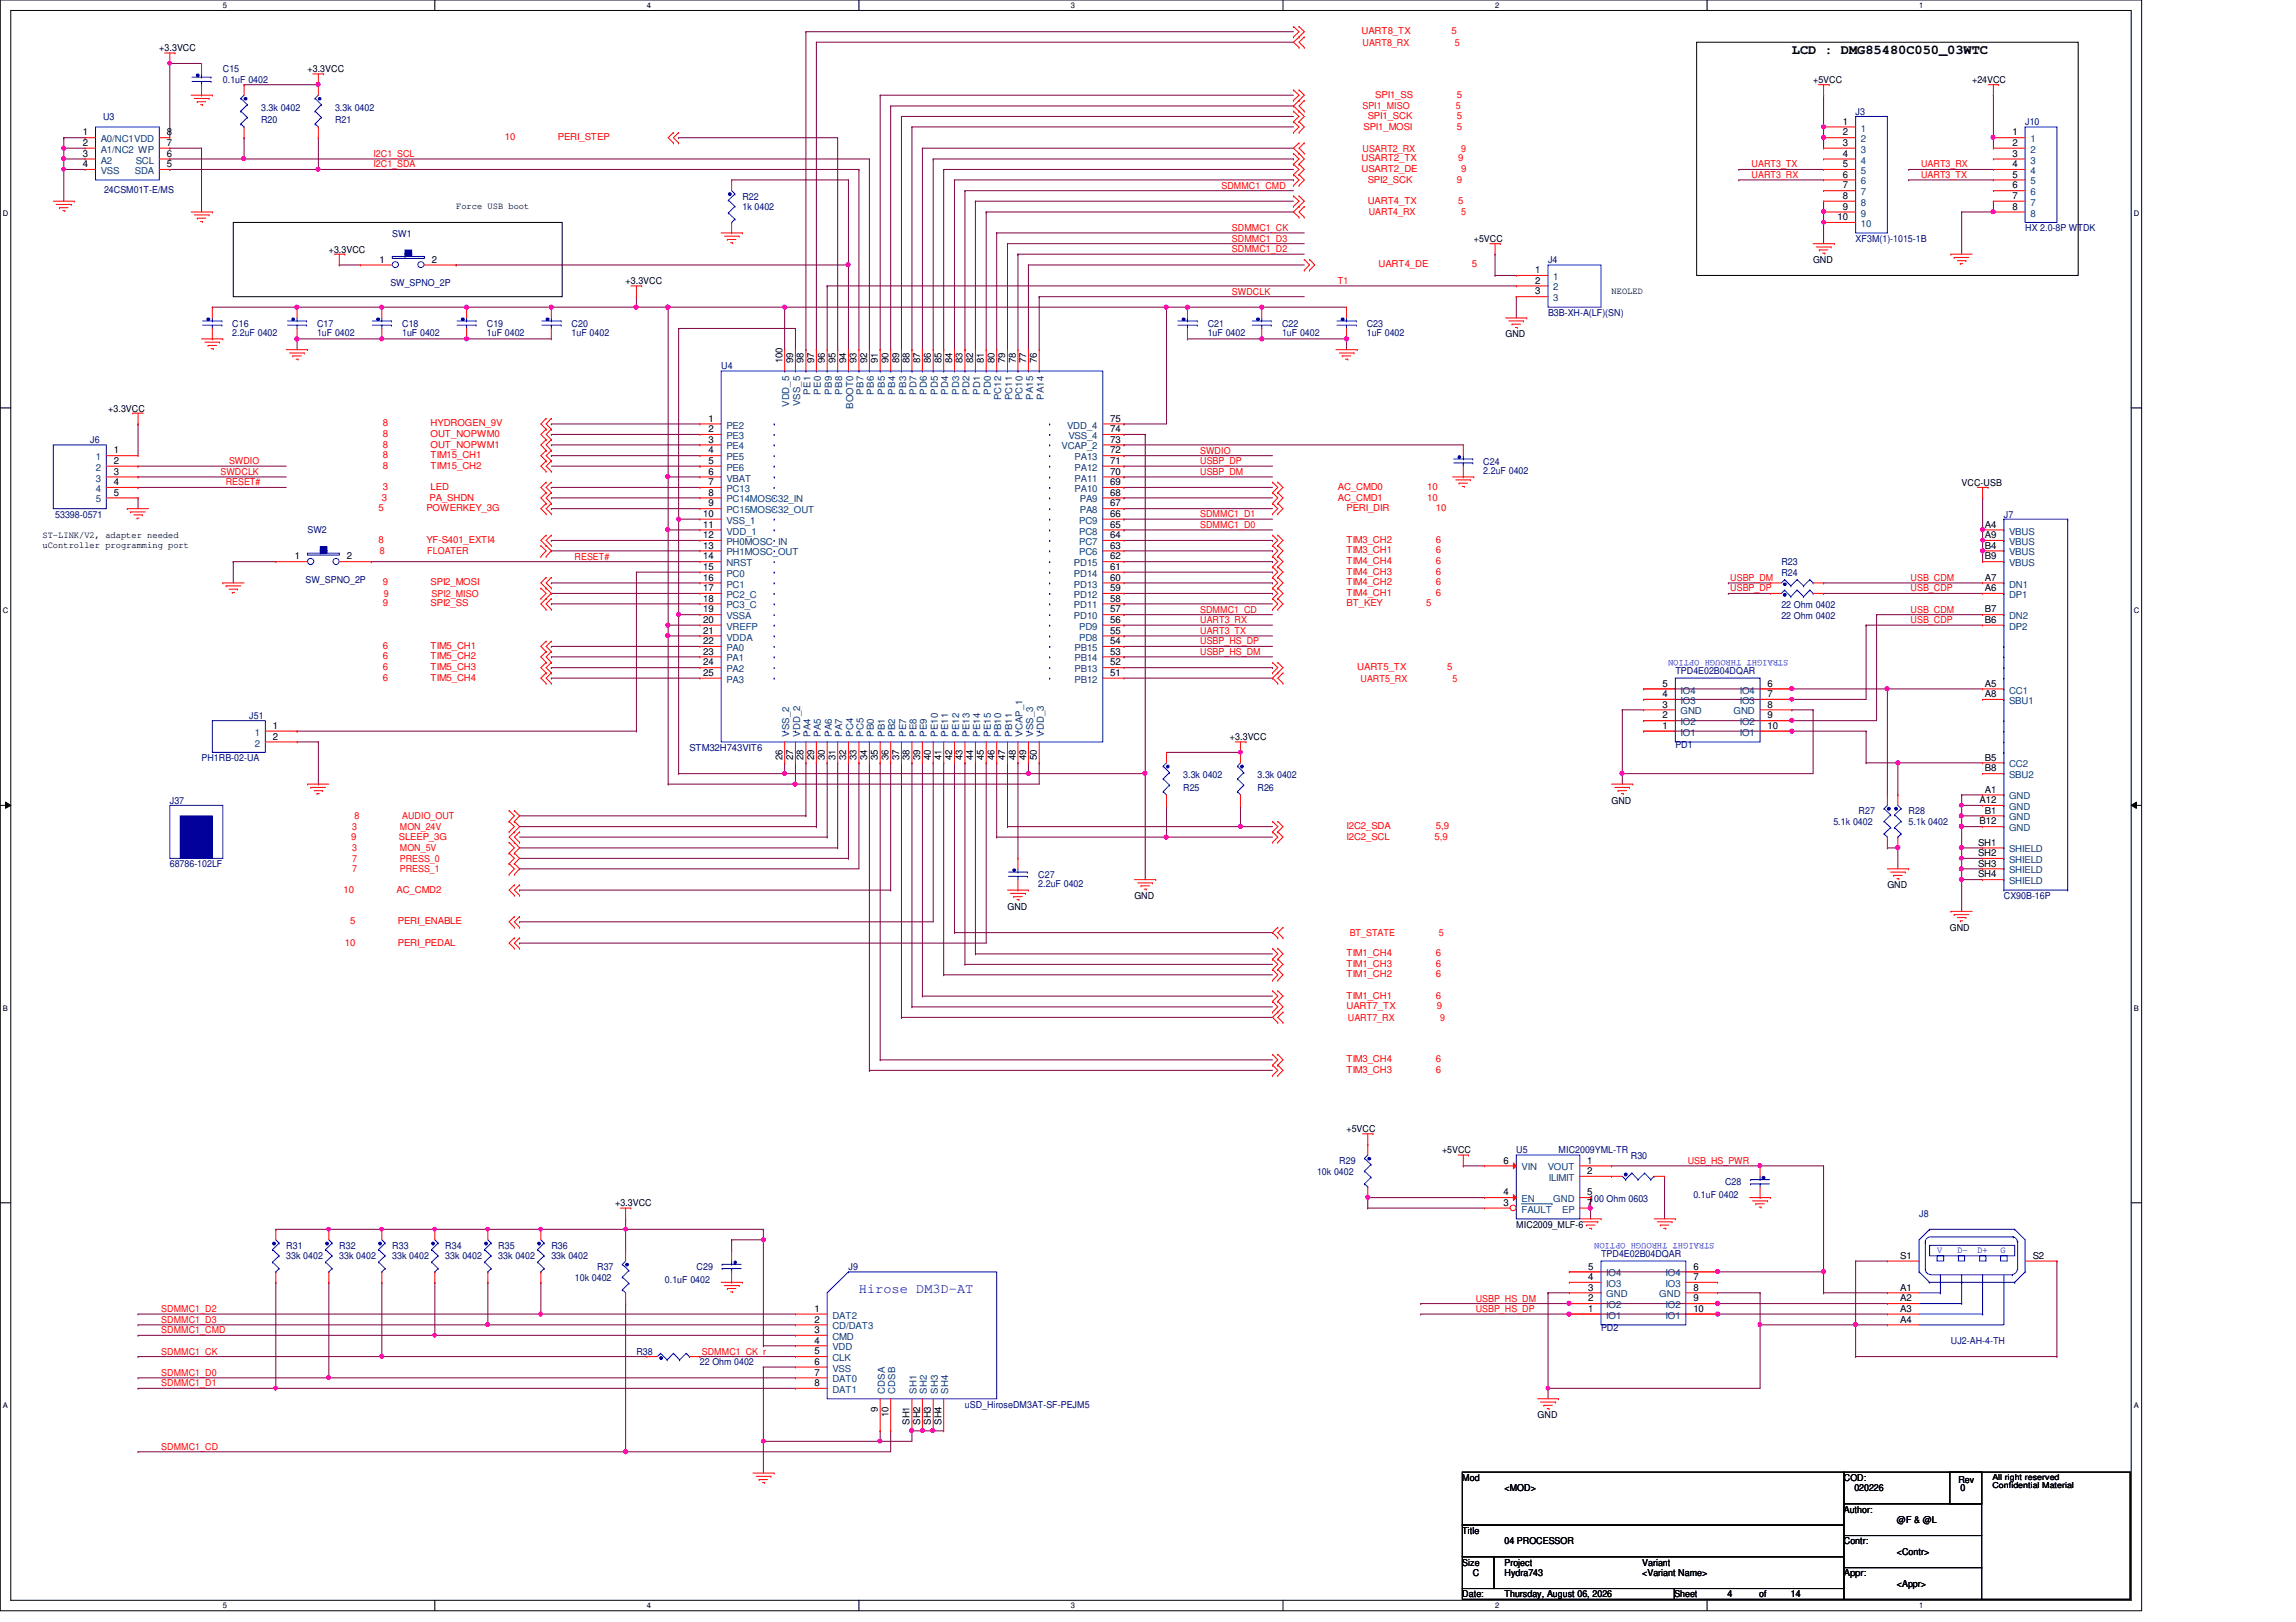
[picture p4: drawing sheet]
<svg xmlns="http://www.w3.org/2000/svg" width="297mm" height="210mm" viewBox="0 0 297 210" stroke-linecap="round" stroke-linejoin="round" font-family="sans-serif">
<defs><g id="words">
<text font-size="1.8" x="231.8" y="7">LCD : DMG85480C050_03WTC</text>
<text font-size="1.8" fill="#00f" x="111.1" y="167.3">Hirose DM3D-AT</text>
<g font-size="1.2" fill="#f00">
<text x="176.1" y="4.4">UART8_TX</text>
<text x="176.3" y="5.9">UART8_RX</text>
<text x="187.8" y="4.4">5</text>
<text x="188.2" y="5.9">5</text>
<text x="176.3" y="14.1">SPI1_MISO</text>
<text x="176.4" y="16.8">SPI1_MOSI</text>
<text x="177" y="15.4">SPI1_SCK</text>
<text x="177.9" y="12.7">SPI1_SS</text>
<text x="188.3" y="14.1">5</text>
<text x="188.5" y="15.4">5</text>
<text x="188.5" y="16.8">5</text>
<text x="188.5" y="12.7">5</text>
<text x="48.3" y="20.3">I2C1_SCL</text>
<text x="48.3" y="21.7">I2C1_SDA</text>
<text x="65.3" y="18.1">10</text>
<text x="72.2" y="18.1">PERI_STEP</text>
<text x="176.1" y="20.9">USART2_TX</text>
<text x="176.1" y="22.3">USART2_DE</text>
<text x="176.3" y="19.6">USART2_RX</text>
<text x="177" y="23.6">SPI2_SCK</text>
<text x="188.5" y="23.6">9</text>
<text x="188.6" y="20.9">9</text>
<text x="189" y="22.3">9</text>
<text x="189" y="19.6">9</text>
<text x="226.6" y="21.7">UART3_TX</text>
<text x="226.6" y="23">UART3_RX</text>
<text x="248.5" y="23">UART3_TX</text>
<text x="248.5" y="21.7">UART3_RX</text>
<text x="158" y="24.4">SDMMC1_CMD</text>
<text x="159.4" y="29.9">SDMMC1_CK</text>
<text x="177" y="26.4">UART4_TX</text>
<text x="177.1" y="27.9">UART4_RX</text>
<text x="188.6" y="26.4">5</text>
<text x="189" y="27.9">5</text>
<text x="159.4" y="32.6">SDMMC1_D2</text>
<text x="159.4" y="31.3">SDMMC1_D3</text>
<text x="178.3" y="34.6">UART4_DE</text>
<text x="190.4" y="34.6">5</text>
<text x="159.4" y="38.1">SWDCLK</text>
<text x="173.1" y="36.7">T1</text>
<text x="49.5" y="59.3">8</text>
<text x="49.5" y="57.9">8</text>
<text x="49.5" y="56.6">8</text>
<text x="49.5" y="55.2">8</text>
<text x="55.7" y="59.3">TIM15_CH1</text>
<text x="55.7" y="57.9">OUT_NOPWM1</text>
<text x="55.7" y="56.6">OUT_NOPWM0</text>
<text x="55.7" y="55.2">HYDROGEN_9V</text>
<text x="155.3" y="58.7">SWDIO</text>
<text x="28.5" y="61.5">SWDCLK</text>
<text x="29.2" y="62.8">RESET#</text>
<text x="29.6" y="60.1">SWDIO</text>
<text x="49.4" y="64.8">3</text>
<text x="49.5" y="60.7">8</text>
<text x="49.5" y="63.4">3</text>
<text x="55.6" y="64.8">PA_SHDN</text>
<text x="55.7" y="60.7">TIM15_CH2</text>
<text x="55.7" y="63.4">LED</text>
<text x="155.3" y="60.1">USBP_DP</text>
<text x="155.3" y="61.5">USBP_DM</text>
<text x="173.1" y="63.4">AC_CMD0</text>
<text x="173.1" y="64.8">AC_CMD1</text>
<text x="184.7" y="63.4">10</text>
<text x="184.7" y="64.8">10</text>
<text x="49" y="66.1">5</text>
<text x="49" y="70.3">8</text>
<text x="49.1" y="71.8">8</text>
<text x="55.2" y="66.1">POWERKEY_3G</text>
<text x="55.2" y="70.3">YF-S401_EXTI4</text>
<text x="55.3" y="71.8">FLOATER</text>
<text x="155.3" y="68.3">SDMMC1_D0</text>
<text x="155.3" y="66.9">SDMMC1_D1</text>
<text x="174.2" y="70.3">TIM3_CH2</text>
<text x="174.2" y="71.6">TIM3_CH1</text>
<text x="174.2" y="66.1">PERI_DIR</text>
<text x="185.8" y="66.1">10</text>
<text x="185.8" y="70.3">6</text>
<text x="185.8" y="71.6">6</text>
<text x="49.5" y="75.7">9</text>
<text x="49.7" y="77.3">9</text>
<text x="55.7" y="75.7">SPI2_MOSI</text>
<text x="55.8" y="77.3">SPI2_MISO</text>
<text x="74.3" y="72.4">RESET#</text>
<text x="174.2" y="75.7">TIM4_CH2</text>
<text x="174.2" y="77.1">TIM4_CH1</text>
<text x="174.2" y="74.4">TIM4_CH3</text>
<text x="174.2" y="73">TIM4_CH4</text>
<text x="185.8" y="75.7">6</text>
<text x="185.8" y="77.1">6</text>
<text x="185.8" y="74.4">6</text>
<text x="185.8" y="73">6</text>
<text x="223.9" y="75.2">USBP_DM</text>
<text x="223.9" y="76.5">USBP_DP</text>
<text x="247.2" y="75.2">USB_CDM</text>
<text x="247.2" y="76.5">USB_CDP</text>
<text x="49.5" y="84">6</text>
<text x="49.5" y="78.5">9</text>
<text x="55.7" y="84">TIM5_CH1</text>
<text x="55.7" y="78.5">SPI2_SS</text>
<text x="155.3" y="80.6">UART3_RX</text>
<text x="155.3" y="82">UART3_TX</text>
<text x="155.3" y="79.3">SDMMC1_CD</text>
<text x="155.3" y="83.4">USBP_HS_DP</text>
<text x="174.2" y="78.5">BT_KEY</text>
<text x="184.5" y="78.5">5</text>
<text x="247.2" y="79.3">USB_CDM</text>
<text x="247.2" y="80.6">USB_CDP</text>
<text x="49.5" y="85.3">6</text>
<text x="49.5" y="86.7">6</text>
<text x="49.5" y="88.1">6</text>
<text x="55.7" y="85.3">TIM5_CH2</text>
<text x="55.7" y="86.7">TIM5_CH3</text>
<text x="55.7" y="88.1">TIM5_CH4</text>
<text x="155.3" y="84.8">USBP_HS_DM</text>
<text x="175.6" y="86.7">UART5_TX</text>
<text x="176" y="88.2">UART5_RX</text>
<text x="187.2" y="86.7">5</text>
<text x="187.9" y="88.2">5</text>
<text x="45.5" y="107.4">3</text>
<text x="45.8" y="106">8</text>
<text x="51.7" y="107.4">MON_24V</text>
<text x="52" y="106">AUDIO_OUT</text>
<text x="174.2" y="107.3">I2C2_SDA</text>
<text x="185.8" y="107.3">5,9</text>
<text x="45.4" y="108.7">9</text>
<text x="45.5" y="111.5">7</text>
<text x="45.5" y="112.9">7</text>
<text x="45.5" y="110.2">3</text>
<text x="51.6" y="108.7">SLEEP_3G</text>
<text x="51.7" y="111.5">PRESS_0</text>
<text x="51.7" y="112.9">PRESS_1</text>
<text x="51.7" y="110.2">MON_5V</text>
<text x="174.2" y="108.7">I2C2_SCL</text>
<text x="185.6" y="108.7">5,9</text>
<text x="44.4" y="115.5">10</text>
<text x="45.3" y="119.6">5</text>
<text x="51.3" y="115.5">AC_CMD2</text>
<text x="51.5" y="119.6">PERI_ENABLE</text>
<text x="44.6" y="122.4">10</text>
<text x="51.5" y="122.4">PERI_PEDAL</text>
<text x="174.2" y="125.1">TIM1_CH3</text>
<text x="174.2" y="123.7">TIM1_CH4</text>
<text x="174.6" y="121.2">BT_STATE</text>
<text x="185.8" y="125.1">6</text>
<text x="185.8" y="123.7">6</text>
<text x="186.1" y="121.2">5</text>
<text x="174.2" y="126.5">TIM1_CH2</text>
<text x="174.2" y="130.6">UART7_TX</text>
<text x="174.2" y="129.2">TIM1_CH1</text>
<text x="185.8" y="126.5">6</text>
<text x="185.8" y="129.2">6</text>
<text x="185.9" y="130.6">9</text>
<text x="174.2" y="137.5">TIM3_CH4</text>
<text x="174.4" y="132.1">UART7_RX</text>
<text x="185.8" y="137.5">6</text>
<text x="186.3" y="132.1">9</text>
<text x="174.2" y="138.9">TIM3_CH3</text>
<text x="185.8" y="138.9">6</text>
<text x="218.4" y="150.6">USB_HS_PWR</text>
<text x="20.9" y="169.8">SDMMC1_D2</text>
<text x="20.9" y="171.2">SDMMC1_D3</text>
<text x="20.9" y="172.6">SDMMC1_CMD</text>
<text x="190.9" y="169.8">USBP_HS_DP</text>
<text x="190.9" y="168.4">USBP_HS_DM</text>
<text x="20.9" y="175.3">SDMMC1_CK</text>
<text x="20.9" y="178.1">SDMMC1_D0</text>
<text x="20.9" y="179.4">SDMMC1_D1</text>
<text x="90.8" y="175.3">SDMMC1_CK_r</text>
<text x="20.9" y="187.6">SDMMC1_CD</text>
</g>
<g font-size="1.2">
<text x="20.6" y="6.6">+3.3VCC</text>
<text x="39.8" y="9.4">+3.3VCC</text>
<text x="234.6" y="10.7">+5VCC</text>
<text x="255.1" y="10.7">+24VCC</text>
<text x="10.7" y="17.5">1</text>
<text x="21.6" y="17.5">8</text>
<text x="238.4" y="16.1">1</text>
<text x="238.4" y="17.5">2</text>
<text x="260.3" y="17.5">1</text>
<text x="10.7" y="18.9">2</text>
<text x="10.7" y="20.3">3</text>
<text x="10.7" y="21.6">4</text>
<text x="21.6" y="21.6">5</text>
<text x="21.6" y="20.3">6</text>
<text x="21.6" y="18.9">7</text>
<text x="238.4" y="18.9">3</text>
<text x="238.4" y="21.6">5</text>
<text x="238.4" y="20.3">4</text>
<text x="238.4" y="23">6</text>
<text x="260.3" y="20.3">3</text>
<text x="260.3" y="23">5</text>
<text x="260.3" y="18.9">2</text>
<text x="260.3" y="21.6">4</text>
<text x="59" y="27.1">Force USB boot</text>
<text x="237.7" y="28.5">10</text>
<text x="238.4" y="24.4">7</text>
<text x="238.4" y="27.1">9</text>
<text x="238.4" y="25.7">8</text>
<text x="260.3" y="24.4">6</text>
<text x="260.3" y="25.7">7</text>
<text x="260.3" y="27.1">8</text>
<text x="42.5" y="32.7">+3.3VCC</text>
<text x="49.1" y="34">1</text>
<text x="55.9" y="34">2</text>
<text x="190.7" y="31.3">+5VCC</text>
<text x="198.6" y="35.3">1</text>
<text x="234.6" y="34">GND</text>
<text x="80.9" y="36.8">+3.3VCC</text>
<text x="198.6" y="36.7">2</text>
<text x="198.6" y="38.1">3</text>
<text x="208.5" y="38">NEOLED</text>
<text x="101.2" y="47" transform="rotate(-90 101.2 47)">100</text>
<text x="102.6" y="47" transform="rotate(-90 102.6 47)">99</text>
<text x="104" y="47" transform="rotate(-90 104 47)">98</text>
<text x="105.3" y="47" transform="rotate(-90 105.3 47)">97</text>
<text x="106.7" y="47" transform="rotate(-90 106.7 47)">96</text>
<text x="108.1" y="47" transform="rotate(-90 108.1 47)">95</text>
<text x="109.5" y="47" transform="rotate(-90 109.5 47)">94</text>
<text x="110.8" y="47" transform="rotate(-90 110.8 47)">93</text>
<text x="112.2" y="47" transform="rotate(-90 112.2 47)">92</text>
<text x="113.6" y="47" transform="rotate(-90 113.6 47)">91</text>
<text x="114.9" y="47" transform="rotate(-90 114.9 47)">90</text>
<text x="116.3" y="47" transform="rotate(-90 116.3 47)">89</text>
<text x="117.7" y="47" transform="rotate(-90 117.7 47)">88</text>
<text x="119" y="47" transform="rotate(-90 119 47)">87</text>
<text x="120.4" y="47" transform="rotate(-90 120.4 47)">86</text>
<text x="121.8" y="47" transform="rotate(-90 121.8 47)">85</text>
<text x="123.2" y="47" transform="rotate(-90 123.2 47)">84</text>
<text x="124.5" y="47" transform="rotate(-90 124.5 47)">83</text>
<text x="125.9" y="47" transform="rotate(-90 125.9 47)">82</text>
<text x="127.3" y="47" transform="rotate(-90 127.3 47)">81</text>
<text x="128.6" y="47" transform="rotate(-90 128.6 47)">80</text>
<text x="130" y="47" transform="rotate(-90 130 47)">79</text>
<text x="131.4" y="47" transform="rotate(-90 131.4 47)">78</text>
<text x="132.8" y="47" transform="rotate(-90 132.8 47)">77</text>
<text x="134.2" y="47" transform="rotate(-90 134.2 47)">76</text>
<text x="194.8" y="43.6">GND</text>
<text x="14" y="53.3">+3.3VCC</text>
<text x="14.7" y="58.7">1</text>
<text x="91.6" y="54.6">1</text>
<text x="91.6" y="55.9">2</text>
<text x="91.6" y="57.3">3</text>
<text x="91.6" y="58.7">4</text>
<text x="143.6" y="58.7">72</text>
<text x="143.6" y="57.3">73</text>
<text x="143.6" y="55.9">74</text>
<text x="143.6" y="54.6">75</text>
<text x="14.7" y="60">2</text>
<text x="14.7" y="61.4">3</text>
<text x="14.7" y="62.8">4</text>
<text x="14.7" y="64.1">5</text>
<text x="91.6" y="60">5</text>
<text x="91.6" y="61.4">6</text>
<text x="91.6" y="62.8">7</text>
<text x="91.6" y="64.1">8</text>
<text x="91.6" y="65.5">9</text>
<text x="143.6" y="65.5">67</text>
<text x="143.6" y="64.1">68</text>
<text x="143.6" y="62.8">69</text>
<text x="143.6" y="61.4">70</text>
<text x="143.6" y="60">71</text>
<text x="253.8" y="62.9">VCC-USB</text>
<text x="5.5" y="71">uController programming port</text>
<text x="5.5" y="69.6">ST-LINK/V2, adapter needed</text>
<text x="91" y="66.9">10</text>
<text x="91" y="68.3">11</text>
<text x="91" y="69.6">12</text>
<text x="91" y="71">13</text>
<text x="143.6" y="71">63</text>
<text x="143.6" y="69.6">64</text>
<text x="143.6" y="68.3">65</text>
<text x="143.6" y="66.9">66</text>
<text x="256.8" y="68.3">A4</text>
<text x="256.8" y="69.6">A9</text>
<text x="256.8" y="71">B4</text>
<text x="38.1" y="72.4">1</text>
<text x="44.9" y="72.4">2</text>
<text x="91" y="72.4">14</text>
<text x="91" y="73.7">15</text>
<text x="91" y="75.1">16</text>
<text x="91" y="76.5">17</text>
<text x="91" y="77.9">18</text>
<text x="143.6" y="77.9">58</text>
<text x="143.6" y="76.5">59</text>
<text x="143.6" y="75.1">60</text>
<text x="143.6" y="73.7">61</text>
<text x="143.6" y="72.4">62</text>
<text x="256.8" y="75.1">A7</text>
<text x="256.8" y="76.5">A6</text>
<text x="256.8" y="72.4">B9</text>
<text x="91" y="79.2">19</text>
<text x="91" y="80.6">20</text>
<text x="91" y="82">21</text>
<text x="91" y="83.4">22</text>
<text x="143.6" y="83.4">54</text>
<text x="143.6" y="82">55</text>
<text x="143.6" y="80.6">56</text>
<text x="143.6" y="79.2">57</text>
<text x="256.8" y="79.2">B7</text>
<text x="256.8" y="80.6">B6</text>
<text x="91" y="84.7">23</text>
<text x="91" y="86.1">24</text>
<text x="91" y="87.5">25</text>
<text x="143.6" y="87.5">51</text>
<text x="143.6" y="86.1">52</text>
<text x="143.6" y="84.7">53</text>
<text x="215.1" y="88.9">5</text>
<text x="228.7" y="88.9">6</text>
<text x="256.8" y="88.9">A5</text>
<text x="35.3" y="94.3">1</text>
<text x="35.3" y="95.7">2</text>
<text x="159.1" y="95.8">+3.3VCC</text>
<text x="215.1" y="94.3">1</text>
<text x="215.1" y="93">2</text>
<text x="215.1" y="91.6">3</text>
<text x="215.1" y="90.2">4</text>
<text x="228.7" y="94.3">10</text>
<text x="228.7" y="93">9</text>
<text x="228.7" y="91.6">8</text>
<text x="228.7" y="90.2">7</text>
<text x="256.8" y="90.2">A8</text>
<text x="101.2" y="98.3" transform="rotate(-90 101.2 98.3)">26</text>
<text x="102.6" y="98.3" transform="rotate(-90 102.6 98.3)">27</text>
<text x="104" y="98.3" transform="rotate(-90 104 98.3)">28</text>
<text x="105.3" y="98.3" transform="rotate(-90 105.3 98.3)">29</text>
<text x="106.7" y="98.3" transform="rotate(-90 106.7 98.3)">30</text>
<text x="108.1" y="98.3" transform="rotate(-90 108.1 98.3)">31</text>
<text x="109.5" y="98.3" transform="rotate(-90 109.5 98.3)">32</text>
<text x="110.8" y="98.3" transform="rotate(-90 110.8 98.3)">33</text>
<text x="112.2" y="98.3" transform="rotate(-90 112.2 98.3)">34</text>
<text x="113.6" y="98.3" transform="rotate(-90 113.6 98.3)">35</text>
<text x="114.9" y="98.3" transform="rotate(-90 114.9 98.3)">36</text>
<text x="116.3" y="98.3" transform="rotate(-90 116.3 98.3)">37</text>
<text x="117.7" y="98.3" transform="rotate(-90 117.7 98.3)">38</text>
<text x="119" y="98.3" transform="rotate(-90 119 98.3)">39</text>
<text x="120.4" y="98.3" transform="rotate(-90 120.4 98.3)">40</text>
<text x="121.8" y="98.3" transform="rotate(-90 121.8 98.3)">41</text>
<text x="123.2" y="98.3" transform="rotate(-90 123.2 98.3)">42</text>
<text x="124.5" y="98.3" transform="rotate(-90 124.5 98.3)">43</text>
<text x="125.9" y="98.3" transform="rotate(-90 125.9 98.3)">44</text>
<text x="127.3" y="98.3" transform="rotate(-90 127.3 98.3)">45</text>
<text x="128.6" y="98.3" transform="rotate(-90 128.6 98.3)">46</text>
<text x="130" y="98.3" transform="rotate(-90 130 98.3)">47</text>
<text x="131.4" y="98.3" transform="rotate(-90 131.4 98.3)">48</text>
<text x="132.8" y="98.3" transform="rotate(-90 132.8 98.3)">49</text>
<text x="134.2" y="98.3" transform="rotate(-90 134.2 98.3)">50</text>
<text x="256.8" y="98.4">B5</text>
<text x="256.8" y="99.8">B8</text>
<text x="208.5" y="104">GND</text>
<text x="256.1" y="103.9">A12</text>
<text x="256.1" y="106.7">B12</text>
<text x="256.8" y="102.6">A1</text>
<text x="256.8" y="105.3">B1</text>
<text x="255.9" y="109.4">SH1</text>
<text x="255.9" y="110.8">SH2</text>
<text x="255.9" y="112.1">SH3</text>
<text x="255.9" y="113.5">SH4</text>
<text x="130.3" y="117.7">GND</text>
<text x="146.8" y="116.3">GND</text>
<text x="244.2" y="115">GND</text>
<text x="252.3" y="120.4">GND</text>
<text x="174.2" y="146.5">+5VCC</text>
<text x="186.6" y="149.3">+5VCC</text>
<text x="194.5" y="154.7">4</text>
<text x="194.5" y="150.6">6</text>
<text x="205.4" y="154.7">5</text>
<text x="205.4" y="150.6">1</text>
<text x="205.4" y="151.9">2</text>
<text x="79.6" y="156.1">+3.3VCC</text>
<text x="194.5" y="156">3</text>
<text x="196.2" y="158.9">MIC2009_MLF-6</text>
<text x="205.4" y="156">7</text>
<text x="205.5" y="167">3</text>
<text x="205.5" y="165.7">4</text>
<text x="205.5" y="164.3">5</text>
<text x="219.1" y="167">8</text>
<text x="219.1" y="165.7">7</text>
<text x="219.1" y="164.3">6</text>
<text x="245.8" y="162.9">S1</text>
<text x="245.8" y="167">A1</text>
<text x="263" y="162.9">S2</text>
<text x="105.4" y="169.8">1</text>
<text x="105.4" y="171.2">2</text>
<text x="105.4" y="172.5">3</text>
<text x="105.4" y="173.9">4</text>
<text x="205.5" y="169.8">1</text>
<text x="205.5" y="168.4">2</text>
<text x="219.1" y="169.8">10</text>
<text x="219.1" y="168.4">9</text>
<text x="245.8" y="168.4">A2</text>
<text x="245.8" y="169.8">A3</text>
<text x="245.8" y="171.2">A4</text>
<text x="105.4" y="175.3">5</text>
<text x="105.4" y="176.6">6</text>
<text x="105.4" y="178">7</text>
<text x="105.4" y="179.4">8</text>
<text x="113.6" y="182.7" transform="rotate(-90 113.6 182.7)">9</text>
<text x="114.9" y="183.3" transform="rotate(-90 114.9 183.3)">10</text>
<text x="117.7" y="184.4" transform="rotate(-90 117.7 184.4)">SH1</text>
<text x="119" y="184.4" transform="rotate(-90 119 184.4)">SH2</text>
<text x="120.4" y="184.4" transform="rotate(-90 120.4 184.4)">SH3</text>
<text x="121.8" y="184.4" transform="rotate(-90 121.8 184.4)">SH4</text>
<text x="198.9" y="183.6">GND</text>
<text x="189.2" y="191.6">Mod</text>
<text x="238.5" y="191.6">COD:</text>
<text x="253.4" y="191.9">Rev</text>
<text x="194.6" y="193">&lt;MOD&gt;</text>
<text x="238.5" y="195.7">Author:</text>
<text x="239.9" y="193">020226</text>
<text x="245.4" y="197.1">@F &amp; @L</text>
<text x="253.6" y="193">0</text>
<text x="189.2" y="202.6">Size</text>
<text x="189.2" y="198.5">Title</text>
<text x="194.6" y="202.6">Project</text>
<text x="194.6" y="199.9">04 PROCESSOR</text>
<text x="212.5" y="202.6">Variant</text>
<text x="238.5" y="199.9">Contr:</text>
<text x="245.4" y="201.3">&lt;Contr&gt;</text>
<text x="189.2" y="206.7">Date:</text>
<text x="190.5" y="204">C</text>
<text x="194.6" y="206.7">Thursday, August 06, 2026</text>
<text x="194.6" y="204">Hydra743</text>
<text x="212.5" y="204">&lt;Variant Name&gt;</text>
<text x="216.6" y="206.7">Sheet</text>
<text x="223.5" y="206.7">4</text>
<text x="227.6" y="206.7">of</text>
<text x="231.7" y="206.7">14</text>
<text x="238.5" y="204">Appr:</text>
<text x="245.4" y="205.4">&lt;Appr&gt;</text>
</g>
<g font-size="1.2" fill="#00007f">
<text x="28.8" y="9.4">C15</text>
<text x="28.8" y="10.7">0.1uF 0402</text>
<text x="13.3" y="15.5">U3</text>
<text x="33.8" y="16">R20</text>
<text x="33.8" y="14.3">3.3k 0402</text>
<text x="43.3" y="16">R21</text>
<text x="43.3" y="14.3">3.3k 0402</text>
<text x="240.1" y="14.9">J3</text>
<text x="262" y="16.2">J10</text>
<text x="13.5" y="25">24CSM01T-E/MS</text>
<text x="96.1" y="25.8">R22</text>
<text x="96.1" y="27.2">1k 0402</text>
<text x="262" y="29.9">HX 2.0-8P WTDK</text>
<text x="50.8" y="30.6">SW1</text>
<text x="200.3" y="34">J4</text>
<text x="240.1" y="31.3">XF3M(1)-1015-1B</text>
<text x="50.5" y="37">SW_SPNO_2P</text>
<text x="200.3" y="40.9">B3B-XH-A(LF)(SN)</text>
<text x="30.1" y="42.3">C16</text>
<text x="30.1" y="43.5">2.2uF 0402</text>
<text x="41" y="42.3">C17</text>
<text x="41" y="43.5">1uF 0402</text>
<text x="52" y="42.3">C18</text>
<text x="52" y="43.5">1uF 0402</text>
<text x="63" y="42.3">C19</text>
<text x="63" y="43.5">1uF 0402</text>
<text x="74" y="42.3">C20</text>
<text x="74" y="43.5">1uF 0402</text>
<text x="93.3" y="47.8">U4</text>
<text x="156.2" y="42.3">C21</text>
<text x="156.2" y="43.5">1uF 0402</text>
<text x="165.9" y="42.3">C22</text>
<text x="165.9" y="43.5">1uF 0402</text>
<text x="176.8" y="42.3">C23</text>
<text x="176.8" y="43.5">1uF 0402</text>
<text x="11.7" y="57.4">J6</text>
<text x="191.9" y="60.1">C24</text>
<text x="191.9" y="61.3">2.2uF 0402</text>
<text x="7.2" y="67">53398-0571</text>
<text x="39.8" y="69">SW2</text>
<text x="259.2" y="67">J7</text>
<text x="39.5" y="75.5">SW_SPNO_2P</text>
<text x="230.5" y="74.5">R24</text>
<text x="230.5" y="73.2">R23</text>
<text x="230.5" y="80.1">22 Ohm 0402</text>
<text x="230.5" y="78.7">22 Ohm 0402</text>
<text x="216.7" y="87.2">TPD4E02B04DQAR</text>
<text x="32.3" y="93">J51</text>
<text x="26.1" y="98.5">PH1RB-02-UA</text>
<text x="89.2" y="97.2">STM32H743VIT6</text>
<text x="153.1" y="100.7">3.3k 0402</text>
<text x="162.7" y="100.7">3.3k 0402</text>
<text x="216.7" y="96.9">PD1</text>
<text x="22" y="104">J37</text>
<text x="153.1" y="102.4">R25</text>
<text x="162.7" y="102.4">R26</text>
<text x="237.2" y="106.7">5.1k 0402</text>
<text x="240.5" y="105.4">R27</text>
<text x="246.9" y="105.4">R28</text>
<text x="246.9" y="106.7">5.1k 0402</text>
<text x="22" y="112.2">68786-102LF</text>
<text x="134.3" y="113.6">C27</text>
<text x="134.3" y="114.9">2.2uF 0402</text>
<text x="259.2" y="116.3">CX90B-16P</text>
<text x="196.2" y="149.3">U5</text>
<text x="201.6" y="149.3">MIC2009YML-TR</text>
<text x="211" y="149.9">R30</text>
<text x="170.4" y="152">10k 0402</text>
<text x="173.3" y="150.6">R29</text>
<text x="205.6" y="155.6">100 Ohm 0603</text>
<text x="219.1" y="155">0.1uF 0402</text>
<text x="223.2" y="153.4">C28</text>
<text x="37" y="161.6">R31</text>
<text x="43.9" y="161.6">R32</text>
<text x="50.8" y="161.6">R33</text>
<text x="57.6" y="161.6">R34</text>
<text x="64.5" y="161.6">R35</text>
<text x="71.3" y="161.6">R36</text>
<text x="248.3" y="157.5">J8</text>
<text x="37" y="163">33k 0402</text>
<text x="43.9" y="163">33k 0402</text>
<text x="50.8" y="163">33k 0402</text>
<text x="57.6" y="163">33k 0402</text>
<text x="64.5" y="163">33k 0402</text>
<text x="71.3" y="163">33k 0402</text>
<text x="74.4" y="165.7">10k 0402</text>
<text x="77.3" y="164.3">R37</text>
<text x="86" y="166">0.1uF 0402</text>
<text x="90.1" y="164.3">C29</text>
<text x="109.8" y="164.3">J9</text>
<text x="207.1" y="162.7">TPD4E02B04DQAR</text>
<text x="207.1" y="172.3">PD2</text>
<text x="252.4" y="173.9">UJ2-AH-4-TH</text>
<text x="82.3" y="175.3">R38</text>
<text x="90.5" y="176.7">22 Ohm 0402</text>
<text x="124.8" y="182.2">uSD_HiroseDM3AT-SF-PEJM5</text>
</g>
<g font-size="1.2" fill="#00407f">
<text x="240.7" y="17">1</text>
<text x="13" y="18.4">A0/NC1VDD</text>
<text x="13" y="19.8">A1/NC2 WP</text>
<text x="13" y="21.2">A2</text>
<text x="13" y="22.5">VSS</text>
<text x="17.4" y="22.5">SDA</text>
<text x="17.6" y="21.2">SCL</text>
<text x="240.7" y="19.8">3</text>
<text x="240.7" y="22.5">5</text>
<text x="240.7" y="18.4">2</text>
<text x="240.7" y="21.2">4</text>
<text x="240.7" y="23.9">6</text>
<text x="262.7" y="18.4">1</text>
<text x="262.7" y="21.2">3</text>
<text x="262.7" y="23.9">5</text>
<text x="262.7" y="19.8">2</text>
<text x="262.7" y="22.5">4</text>
<text x="240.7" y="25.3">7</text>
<text x="240.7" y="28">9</text>
<text x="240.7" y="26.6">8</text>
<text x="240.7" y="29.4">10</text>
<text x="262.7" y="25.3">6</text>
<text x="262.7" y="26.6">7</text>
<text x="262.7" y="28">8</text>
<text x="201" y="36.2">1</text>
<text x="201" y="37.6">2</text>
<text x="201" y="39">3</text>
<text x="102.1" y="52.7" transform="rotate(-90 102.1 52.7)">VDD_5</text>
<text x="103.5" y="52.6" transform="rotate(-90 103.5 52.6)">VSS_5</text>
<text x="104.9" y="51.1" transform="rotate(-90 104.9 51.1)">PE1</text>
<text x="106.2" y="51.1" transform="rotate(-90 106.2 51.1)">PE0</text>
<text x="107.6" y="51.1" transform="rotate(-90 107.6 51.1)">PB9</text>
<text x="109" y="51.1" transform="rotate(-90 109 51.1)">PB8</text>
<text x="110.4" y="52.9" transform="rotate(-90 110.4 52.9)">BOOT0</text>
<text x="111.7" y="51.1" transform="rotate(-90 111.7 51.1)">PB7</text>
<text x="113.1" y="51.1" transform="rotate(-90 113.1 51.1)">PB6</text>
<text x="114.5" y="51.1" transform="rotate(-90 114.5 51.1)">PB5</text>
<text x="115.8" y="51.1" transform="rotate(-90 115.8 51.1)">PB4</text>
<text x="117.2" y="51.1" transform="rotate(-90 117.2 51.1)">PB3</text>
<text x="118.6" y="51.1" transform="rotate(-90 118.6 51.1)">PD7</text>
<text x="119.9" y="51.1" transform="rotate(-90 119.9 51.1)">PD6</text>
<text x="121.3" y="51.1" transform="rotate(-90 121.3 51.1)">PD5</text>
<text x="122.7" y="51.1" transform="rotate(-90 122.7 51.1)">PD4</text>
<text x="124.1" y="51.1" transform="rotate(-90 124.1 51.1)">PD3</text>
<text x="125.4" y="51.1" transform="rotate(-90 125.4 51.1)">PD2</text>
<text x="126.8" y="51.1" transform="rotate(-90 126.8 51.1)">PD1</text>
<text x="128.2" y="51.1" transform="rotate(-90 128.2 51.1)">PD0</text>
<text x="129.5" y="51.8" transform="rotate(-90 129.5 51.8)">PC12</text>
<text x="130.9" y="51.8" transform="rotate(-90 130.9 51.8)">PC11</text>
<text x="132.3" y="51.8" transform="rotate(-90 132.3 51.8)">PC10</text>
<text x="133.6" y="51.7" transform="rotate(-90 133.6 51.7)">PA15</text>
<text x="135" y="51.7" transform="rotate(-90 135 51.7)">PA14</text>
<text x="12.4" y="59.6">1</text>
<text x="94" y="55.5">PE2</text>
<text x="94" y="56.8">PE3</text>
<text x="94" y="58.2">PE4</text>
<text x="94" y="59.6">PE5</text>
<text x="137.3" y="58.2">VCAP_2</text>
<text x="138" y="55.5">VDD_4</text>
<text x="138.2" y="56.8">VSS_4</text>
<text x="139" y="59.6">PA13</text>
<text x="12.4" y="60.9">2</text>
<text x="12.4" y="62.3">3</text>
<text x="12.4" y="63.7">4</text>
<text x="12.4" y="65">5</text>
<text x="94" y="60.9">PE6</text>
<text x="94" y="62.3">VBAT</text>
<text x="94" y="63.7">PC13</text>
<text x="94" y="65">PC14MOSC32_IN</text>
<text x="139" y="63.7">PA10</text>
<text x="139" y="62.3">PA11</text>
<text x="139" y="60.9">PA12</text>
<text x="139.7" y="65">PA9</text>
<text x="94" y="66.4">PC15MOSC32_OUT</text>
<text x="94" y="67.8">VSS_1</text>
<text x="94" y="69.2">VDD_1</text>
<text x="94" y="70.5">PH0MOSC_IN</text>
<text x="94" y="71.9">PH1MOSC_OUT</text>
<text x="139.6" y="71.9">PC6</text>
<text x="139.6" y="70.5">PC7</text>
<text x="139.6" y="69.2">PC8</text>
<text x="139.6" y="67.8">PC9</text>
<text x="139.7" y="66.4">PA8</text>
<text x="259.9" y="69.2">VBUS</text>
<text x="259.9" y="70.5">VBUS</text>
<text x="259.9" y="71.9">VBUS</text>
<text x="94" y="73.3">NRST</text>
<text x="94" y="74.6">PC0</text>
<text x="94" y="76">PC1</text>
<text x="94" y="77.4">PC2_C</text>
<text x="138.9" y="77.4">PD12</text>
<text x="138.9" y="76">PD13</text>
<text x="138.9" y="74.6">PD14</text>
<text x="138.9" y="73.3">PD15</text>
<text x="259.9" y="76">DN1</text>
<text x="259.9" y="77.4">DP1</text>
<text x="259.9" y="73.3">VBUS</text>
<text x="94" y="78.7">PC3_C</text>
<text x="94" y="80.1">VSSA</text>
<text x="94" y="81.5">VREFP</text>
<text x="94" y="82.9">VDDA</text>
<text x="138.9" y="80.1">PD10</text>
<text x="138.9" y="78.7">PD11</text>
<text x="139.6" y="82.9">PD8</text>
<text x="139.6" y="81.5">PD9</text>
<text x="259.9" y="80.1">DN2</text>
<text x="259.9" y="81.5">DP2</text>
<text x="94" y="84.2">PA0</text>
<text x="94" y="85.6">PA1</text>
<text x="94" y="87">PA2</text>
<text x="94" y="88.3">PA3</text>
<text x="139" y="88.3">PB12</text>
<text x="139" y="87">PB13</text>
<text x="139" y="85.6">PB14</text>
<text x="139" y="84.2">PB15</text>
<text x="217.4" y="89.7">IO4</text>
<text x="225.1" y="89.7">IO4</text>
<text x="259.9" y="89.7">CC1</text>
<text x="33" y="95.2">1</text>
<text x="102.1" y="95.3" transform="rotate(-90 102.1 95.3)">VSS_2</text>
<text x="103.5" y="95.3" transform="rotate(-90 103.5 95.3)">VDD_2</text>
<text x="104.9" y="95.3" transform="rotate(-90 104.9 95.3)">PA4</text>
<text x="106.2" y="95.3" transform="rotate(-90 106.2 95.3)">PA5</text>
<text x="107.6" y="95.3" transform="rotate(-90 107.6 95.3)">PA6</text>
<text x="109" y="95.3" transform="rotate(-90 109 95.3)">PA7</text>
<text x="110.4" y="95.3" transform="rotate(-90 110.4 95.3)">PC4</text>
<text x="111.7" y="95.3" transform="rotate(-90 111.7 95.3)">PC5</text>
<text x="113.1" y="95.3" transform="rotate(-90 113.1 95.3)">PB0</text>
<text x="114.5" y="95.3" transform="rotate(-90 114.5 95.3)">PB1</text>
<text x="115.8" y="95.3" transform="rotate(-90 115.8 95.3)">PB2</text>
<text x="117.2" y="95.3" transform="rotate(-90 117.2 95.3)">PE7</text>
<text x="118.6" y="95.3" transform="rotate(-90 118.6 95.3)">PE8</text>
<text x="119.9" y="95.3" transform="rotate(-90 119.9 95.3)">PE9</text>
<text x="121.3" y="95.3" transform="rotate(-90 121.3 95.3)">PE10</text>
<text x="122.7" y="95.3" transform="rotate(-90 122.7 95.3)">PE11</text>
<text x="124.1" y="95.3" transform="rotate(-90 124.1 95.3)">PE12</text>
<text x="125.4" y="95.3" transform="rotate(-90 125.4 95.3)">PE13</text>
<text x="126.8" y="95.3" transform="rotate(-90 126.8 95.3)">PE14</text>
<text x="128.2" y="95.3" transform="rotate(-90 128.2 95.3)">PE15</text>
<text x="129.5" y="95.3" transform="rotate(-90 129.5 95.3)">PB10</text>
<text x="130.9" y="95.3" transform="rotate(-90 130.9 95.3)">PB11</text>
<text x="132.3" y="95.3" transform="rotate(-90 132.3 95.3)">VCAP_1</text>
<text x="133.6" y="95.3" transform="rotate(-90 133.6 95.3)">VSS_3</text>
<text x="135" y="95.3" transform="rotate(-90 135 95.3)">VDD_3</text>
<text x="217.4" y="95.2">IO1</text>
<text x="217.4" y="93.9">IO2</text>
<text x="217.4" y="92.5">GND</text>
<text x="217.4" y="91.1">IO3</text>
<text x="224.3" y="92.5">GND</text>
<text x="225.1" y="95.2">IO1</text>
<text x="225.1" y="93.9">IO2</text>
<text x="225.1" y="91.1">IO3</text>
<text x="259.9" y="91.1">SBU1</text>
<text x="33" y="96.6">2</text>
<text x="259.9" y="99.3">CC2</text>
<text x="259.9" y="100.7">SBU2</text>
<text x="259.9" y="103.5">GND</text>
<text x="259.9" y="104.8">GND</text>
<text x="259.9" y="106.2">GND</text>
<text x="259.9" y="107.6">GND</text>
<text x="259.9" y="110.3">SHIELD</text>
<text x="259.9" y="111.7">SHIELD</text>
<text x="259.9" y="113">SHIELD</text>
<text x="259.9" y="114.4">SHIELD</text>
<text x="196.8" y="155.6">EN</text>
<text x="196.8" y="151.5">VIN</text>
<text x="200.2" y="151.5">VOUT</text>
<text x="200.4" y="152.8">ILIMIT</text>
<text x="201" y="155.6">GND</text>
<text x="196.8" y="156.9">FAULT</text>
<text x="202.1" y="156.9">EP</text>
<text x="207.8" y="167.9">GND</text>
<text x="207.8" y="166.5">IO3</text>
<text x="207.8" y="165.2">IO4</text>
<text x="214.7" y="167.9">GND</text>
<text x="215.5" y="166.5">IO3</text>
<text x="215.5" y="165.2">IO4</text>
<text x="107.7" y="170.6">DAT2</text>
<text x="107.7" y="172">CD/DAT3</text>
<text x="107.7" y="173.4">CMD</text>
<text x="207.8" y="170.6">IO1</text>
<text x="207.8" y="169.3">IO2</text>
<text x="215.5" y="170.6">IO1</text>
<text x="215.5" y="169.3">IO2</text>
<text x="107.7" y="174.8">VDD</text>
<text x="107.7" y="176.1">CLK</text>
<text x="107.7" y="177.5">VSS</text>
<text x="107.7" y="178.9">DAT0</text>
<text x="107.7" y="180.3">DAT1</text>
<text x="114.5" y="180.3" transform="rotate(-90 114.5 180.3)">CDSA</text>
<text x="115.8" y="180.3" transform="rotate(-90 115.8 180.3)">CDSB</text>
<text x="118.6" y="180.3" transform="rotate(-90 118.6 180.3)">SH1</text>
<text x="119.9" y="180.3" transform="rotate(-90 119.9 180.3)">SH2</text>
<text x="121.3" y="180.3" transform="rotate(-90 121.3 180.3)">SH3</text>
<text x="122.7" y="180.3" transform="rotate(-90 122.7 180.3)">SH4</text>
</g>
<g font-size="1.2" fill="#00f">
<text x="231.4" y="85.4" transform="rotate(180 231.4 85.4)">STRAIGHT THROUGH OPTION</text>
<text x="221.8" y="160.8" transform="rotate(180 221.8 160.8)">STRAIGHT THROUGH OPTION</text>
<text x="250.6" y="162.2">V</text>
<text x="253.2" y="162.2">D-</text>
<text x="255.8" y="162.2">D+</text>
<text x="258.8" y="162.2">G</text>
</g>
<g font-size="1.1">
<text x="257.8" y="191.5">All right reserved</text>
<text x="257.8" y="192.6">Confidential Material</text>
</g>
<g font-size="1">
<text x="28.8" y="1">5</text>
<text x="83.7" y="1">4</text>
<text x="138.6" y="1">3</text>
<text x="193.4" y="1">2</text>
<text x="248.3" y="1">1</text>
<text x=".4" y="27.9">D</text>
<text x="276.1" y="27.9">D</text>
<text x=".4" y="79.4">C</text>
<text x="276.1" y="79.4">C</text>
<text x=".4" y="130.8">B</text>
<text x="276.1" y="130.8">B</text>
<text x=".4" y="182.2">A</text>
<text x="276.1" y="182.2">A</text>
<text x="28.8" y="208.1">5</text>
<text x="83.7" y="208.1">4</text>
<text x="138.6" y="208.1">3</text>
<text x="193.4" y="208.1">2</text>
<text x="248.3" y="208.1">1</text>
</g>
</g></defs>
<path d="M0 0h277.1v208.4h-277.1zM1.4 1.4h274.3v205.7h-274.3z" fill="none" stroke="#000" stroke-width=".13"/>
<g fill="#fff">
<path d="M28.8 .1h.6v1.1h-.6z"/>
<path d="M28.8 207.2h.6v1.1h-.6z"/>
</g>
<path d="M56.3 0v1.4M56.3 207.1v1.3" fill="none" stroke="#000" stroke-width=".13"/>
<g fill="#fff">
<path d="M83.7 .1h.5v1.1h-.5z"/>
<path d="M83.7 207.2h.5v1.1h-.5z"/>
</g>
<path d="M111.1 0v1.4M111.1 207.1v1.3" fill="none" stroke="#000" stroke-width=".13"/>
<g fill="#fff">
<path d="M138.6 .1h.5v1.1h-.5z"/>
<path d="M138.6 207.2h.5v1.1h-.5z"/>
</g>
<path d="M166 0v1.4M166 207.1v1.3" fill="none" stroke="#000" stroke-width=".13"/>
<g fill="#fff">
<path d="M193.4 .1h.6v1.1h-.6z"/>
<path d="M193.4 207.2h.6v1.1h-.6z"/>
</g>
<path d="M220.8 0v1.4M220.8 207.1v1.3" fill="none" stroke="#000" stroke-width=".13"/>
<g fill="#fff">
<path d="M248.3 .1h.5v1.1h-.5z"/>
<path d="M248.3 207.2h.5v1.1h-.5z"/>
<path d="M.4 27.1h.7v1.1h-.7z"/>
<path d="M276.1 27.1h.7v1.1h-.7z"/>
<path d="M.4 78.5h.7v1.1h-.7z"/>
<path d="M276.1 78.5h.7v1.1h-.7z"/>
</g>
<path d="M0 52.8h1.4M275.7 52.8h1.4" fill="none" stroke="#000" stroke-width=".13"/>
<g fill="#fff">
<path d="M.4 129.9h.6v1.1h-.6z"/>
<path d="M276.1 129.9h.6v1.1h-.6z"/>
</g>
<path d="M0 104.2h1.4M.7 103.8l.7 .4-.7 .4zM275.7 104.2l.7-.4v.8zM275.7 104.2h1.4" fill="none" stroke="#000" stroke-width=".13"/>
<path d="M.7 103.8l.7 .4-.7 .4zM275.7 104.2l.7-.4v.8z" fill="#000"/>
<g fill="#fff">
<path d="M.4 181.4h.6v1.1h-.6z"/>
<path d="M276.1 181.4h.6v1.1h-.6z"/>
</g>
<path d="M219.5 5.5h49.4v30.1h-49.4zM30.2 28.8h42.5v9.6h-42.5zM0 155.7h1.4M275.7 155.7h1.4" fill="none" stroke="#000" stroke-width=".13"/>
<path d="M87.8 67.2h.1M87.8 67.2v12.3" fill="none" stroke="#7f0040" stroke-width=".13"/>
<circle cx="87.8" cy="67.2" r=".26" fill="#f0f"/>
<circle cx="87.8" cy="67.2" r=".26" fill="none" stroke="#f0f" stroke-width=".13"/>
<g fill="none" stroke="#7f0040" stroke-width=".13">
<path d="M27.5 39.8h.1M27.5 39.8h10.9M31.6 20.6h.1M31.6 20.6h80.9M107 37h.1M107 37h89.2M107 37v8.3M193.4 32.9h.1M193.4 32.9v2.7M196.2 38.4h.1M196.2 38.4v2.7M87.8 42.5h.1"/>
<path d="M87.8 42.5v24.7"/>
</g>
<circle cx="31.5" cy="20.5" r=".26" fill="#f0f"/>
<circle cx="31.5" cy="20.5" r=".26" fill="none" stroke="#f0f" stroke-width=".13"/>
<path d="M160.5 107h.1M160.5 107h4.1" fill="none" stroke="#7f0040" stroke-width=".13"/>
<circle cx="160.5" cy="106.9" r=".26" fill="#f0f"/>
<circle cx="160.5" cy="106.9" r=".26" fill="none" stroke="#f0f" stroke-width=".13"/>
<path d="M130.3 98.7h.1M130.3 98.7v8.3M150.9 108.3h.1M150.9 108.3h13.7" fill="none" stroke="#7f0040" stroke-width=".13"/>
<circle cx="150.9" cy="108.3" r=".26" fill="#f0f"/>
<circle cx="150.9" cy="108.3" r=".26" fill="none" stroke="#f0f" stroke-width=".13"/>
<path d="M128.9 98.7h.1M128.9 98.7v9.6M150.9 97.4h.1M150.9 97.4h9.6" fill="none" stroke="#7f0040" stroke-width=".13"/>
<circle cx="160.5" cy="97.3" r=".25" fill="#f0f"/>
<circle cx="160.5" cy="97.3" r=".25" fill="none" stroke="#f0f" stroke-width=".13"/>
<g fill="none" stroke="#7f0040" stroke-width=".13">
<path d="M49.4 39.8h.1M49.4 39.8h11M131.7 98.7h.1M131.7 98.7v12.4M145.4 80.9h.1M145.4 82.3h.1M145.4 80.9h19.2M145.4 82.3h19.2M128.9 108.3h.1M130.3 107h.1M150.9 104.2h.1M150.9 104.2v4.1h-22"/>
<path d="M160.5 104.2h.1M160.5 104.2v2.8h-30.2"/>
</g>
<path d="M49.2 39.6l.2-.1 .2 .1-.1 .3-.1 .1-.2-.1z" fill-rule="evenodd" fill="#f0f"/>
<path d="M49.2 39.6l.2-.1 .2 .1-.1 .3-.1 .1-.2-.1z" fill="none" stroke="#f0f" stroke-width=".13"/>
<path d="M49.4 43.9h.1M49.4 43.9h11" fill="none" stroke="#7f0040" stroke-width=".13"/>
<path d="M49.2 43.7l.2-.1 .2 .1-.1 .3-.1 .1-.2-.1z" fill-rule="evenodd" fill="#f0f"/>
<path d="M49.2 43.7l.2-.1 .2 .1-.1 .3-.1 .1-.2-.1z" fill="none" stroke="#f0f" stroke-width=".13"/>
<path d="M60.4 39.8h.1M60.4 39.8h10.9" fill="none" stroke="#7f0040" stroke-width=".13"/>
<circle cx="71.3" cy="39.8" r=".26" fill="#f0f"/>
<circle cx="71.3" cy="39.8" r=".26" fill="none" stroke="#f0f" stroke-width=".13"/>
<circle cx="60.4" cy="39.8" r=".26" fill="#f0f"/>
<circle cx="60.4" cy="39.8" r=".26" fill="none" stroke="#f0f" stroke-width=".13"/>
<path d="M38.4 39.8h.1M38.4 39.8h11" fill="none" stroke="#7f0040" stroke-width=".13"/>
<circle cx="38.4" cy="39.8" r=".26" fill="#f0f"/>
<circle cx="38.4" cy="39.8" r=".26" fill="none" stroke="#f0f" stroke-width=".13"/>
<path d="M60.4 43.9h.1M60.4 43.9h10.9" fill="none" stroke="#7f0040" stroke-width=".13"/>
<circle cx="60.4" cy="43.9" r=".26" fill="#f0f"/>
<circle cx="60.4" cy="43.9" r=".26" fill="none" stroke="#f0f" stroke-width=".13"/>
<path d="M38.4 43.9h.1M38.4 43.9h11M38.4 43.9v1.4" fill="none" stroke="#7f0040" stroke-width=".13"/>
<circle cx="38.4" cy="43.9" r=".26" fill="#f0f"/>
<circle cx="38.4" cy="43.9" r=".26" fill="none" stroke="#f0f" stroke-width=".13"/>
<path d="M71.3 39.8h.1M71.3 39.8h11M86.4 39.8h.1M86.4 39.8v21.9M86.4 61.7h.1M86.4 61.7h4.1" fill="none" stroke="#7f0040" stroke-width=".13"/>
<circle cx="86.4" cy="61.7" r=".26" fill="#f0f"/>
<circle cx="86.4" cy="61.7" r=".26" fill="none" stroke="#f0f" stroke-width=".13"/>
<path d="M86.4 39.8h.1M86.4 39.8h15.1" fill="none" stroke="#7f0040" stroke-width=".13"/>
<circle cx="86.4" cy="39.8" r=".26" fill="#f0f"/>
<circle cx="86.4" cy="39.8" r=".26" fill="none" stroke="#f0f" stroke-width=".13"/>
<path d="M86.4 82.3h.1M86.4 80.9h.1M86.4 82.3h4.1M86.4 80.9v1.4" fill="none" stroke="#7f0040" stroke-width=".13"/>
<circle cx="86.4" cy="80.9" r=".26" fill="#f0f"/>
<circle cx="86.4" cy="80.9" r=".26" fill="none" stroke="#f0f" stroke-width=".13"/>
<path d="M86.4 68.6h.1M86.4 68.6v12.3M86.4 80.9h.1M86.4 80.9h4.1" fill="none" stroke="#7f0040" stroke-width=".13"/>
<circle cx="86.4" cy="68.5" r=".26" fill="#f0f"/>
<circle cx="86.4" cy="68.5" r=".26" fill="none" stroke="#f0f" stroke-width=".13"/>
<path d="M30.2 72.7h.1M30.2 72.7v2.7M30.2 72.7h5.5M86.4 68.6h.1M86.4 61.7h.1M86.4 68.6h4.1M86.4 61.7v6.9M86.4 82.3h.1M86.4 82.3v19.2M102.9 98.7h.1M102.9 98.7v2.8h-16.5M86.4 101.5h.1" fill="none" stroke="#7f0040" stroke-width=".13"/>
<circle cx="86.4" cy="82.3" r=".26" fill="#f0f"/>
<circle cx="86.4" cy="82.3" r=".26" fill="none" stroke="#f0f" stroke-width=".13"/>
<path d="M134.4 98.7h.1M134.4 98.7v2.8h-31.5M102.9 101.5h.1" fill="none" stroke="#7f0040" stroke-width=".13"/>
<circle cx="102.9" cy="101.5" r=".26" fill="#f0f"/>
<circle cx="102.9" cy="101.5" r=".26" fill="none" stroke="#f0f" stroke-width=".13"/>
<path d="M150.9 39.8h.1M150.9 39.8v15.1h-5.5M150.9 39.8h2.7M145.4 54.9h.1" fill="none" stroke="#7f0040" stroke-width=".13"/>
<circle cx="150.9" cy="39.8" r=".26" fill="#f0f"/>
<circle cx="150.9" cy="39.8" r=".26" fill="none" stroke="#f0f" stroke-width=".13"/>
<path d="M101.5 39.8h.1M101.5 39.8v5.5M101.5 39.8h49.4" fill="none" stroke="#7f0040" stroke-width=".13"/>
<circle cx="101.5" cy="39.8" r=".26" fill="#f0f"/>
<circle cx="101.5" cy="39.8" r=".26" fill="none" stroke="#f0f" stroke-width=".13"/>
<path d="M87.8 67.2h.1M87.8 79.5h.1M87.8 67.2h2.7M87.8 79.5v20.6" fill="none" stroke="#7f0040" stroke-width=".13"/>
<circle cx="87.8" cy="79.5" r=".26" fill="#f0f"/>
<circle cx="87.8" cy="79.5" r=".26" fill="none" stroke="#f0f" stroke-width=".13"/>
<path d="M87.8 79.5h.1M87.8 79.5h2.7M101.5 98.7h.1M101.5 98.7v1.4M87.8 100.1h.1M87.8 100.1h45.3M101.5 100.1h.1" fill="none" stroke="#7f0040" stroke-width=".13"/>
<circle cx="133" cy="100.1" r=".26" fill="#f0f"/>
<circle cx="133" cy="100.1" r=".26" fill="none" stroke="#f0f" stroke-width=".13"/>
<circle cx="101.5" cy="100.1" r=".26" fill="#f0f"/>
<circle cx="101.5" cy="100.1" r=".26" fill="none" stroke="#f0f" stroke-width=".13"/>
<path d="M148.2 56.2h.1M148.2 56.2v43.9h-15.1M133.1 98.7h.1M133.1 98.7v1.4M133.1 100.1h.1" fill="none" stroke="#7f0040" stroke-width=".13"/>
<circle cx="148.1" cy="100.1" r=".26" fill="#f0f"/>
<circle cx="148.1" cy="100.1" r=".26" fill="none" stroke="#f0f" stroke-width=".13"/>
<g fill="none" stroke="#7f0040" stroke-width=".13">
<path d="M82.3 38.4h.1M82.3 39.8h.1M82.3 38.4v1.4M82.3 39.8h4.1M111.1 21.9h.1M111.1 21.9v23.4M134.4 38.4h.1M134.4 38.4h34.3M134.4 38.4v6.9M17.9 54.9h.1M17.9 54.9v4.1M87.8 42.5h.1"/>
<path d="M87.8 42.5h15.1M102.9 42.5h.1M102.9 42.5v2.8M145.4 56.2h.1M145.4 59h.1M145.4 56.2h2.8M145.4 59h19.2M17.9 60.3h.1M17.9 61.7h.1M17.9 63.1h.1M17.9 64.4h.1M17.9 60.3h19.1"/>
<path d="M17.9 61.7h19.1M17.9 63.1h19.1M17.9 64.4v1.4M48 72.7h.1M48 72.7h42.5M145.4 60.3h.1M145.4 61.7h.1M145.4 60.3h19.2M145.4 61.7h19.2M148.2 100.1h.1M148.2 100.1v13.7"/>
</g>
<circle cx="86.4" cy="39.8" r=".26" fill="#f0f"/>
<circle cx="86.4" cy="39.8" r=".26" fill="none" stroke="#f0f" stroke-width=".13"/>
<circle cx="82.3" cy="39.8" r=".26" fill="#f0f"/>
<circle cx="82.3" cy="39.8" r=".26" fill="none" stroke="#f0f" stroke-width=".13"/>
<path d="M163.2 39.8h.1M163.2 39.8h11" fill="none" stroke="#7f0040" stroke-width=".13"/>
<circle cx="163.2" cy="39.8" r=".26" fill="#f0f"/>
<circle cx="163.2" cy="39.8" r=".26" fill="none" stroke="#f0f" stroke-width=".13"/>
<path d="M153.6 39.8h.1M153.6 39.8h9.6" fill="none" stroke="#7f0040" stroke-width=".13"/>
<circle cx="153.6" cy="39.8" r=".26" fill="#f0f"/>
<circle cx="153.6" cy="39.8" r=".26" fill="none" stroke="#f0f" stroke-width=".13"/>
<path d="M153.6 43.9h.1M153.6 43.9h20.6M163.2 43.9h.1" fill="none" stroke="#7f0040" stroke-width=".13"/>
<circle cx="163.2" cy="43.9" r=".26" fill="#f0f"/>
<circle cx="163.2" cy="43.9" r=".26" fill="none" stroke="#f0f" stroke-width=".13"/>
<path d="M174.2 43.9h.1M174.2 43.9v1.4" fill="none" stroke="#7f0040" stroke-width=".13"/>
<circle cx="174.2" cy="43.9" r=".26" fill="#f0f"/>
<circle cx="174.2" cy="43.9" r=".26" fill="none" stroke="#f0f" stroke-width=".13"/>
<path d="M8.3 19.2h.1M8.3 19.2v1.4M8.3 20.6h.1M8.3 20.6h2.7" fill="none" stroke="#7f0040" stroke-width=".13"/>
<path d="M8.1 19l.1-.1 .2 .1v.4h-.2h-.1z" fill-rule="evenodd" fill="#f0f"/>
<path d="M8.1 19l.1-.1 .2 .1v.4h-.2h-.1z" fill="none" stroke="#f0f" stroke-width=".13"/>
<path d="M31.6 11h.1M31.6 11h9.6" fill="none" stroke="#7f0040" stroke-width=".13"/>
<circle cx="41.1" cy="10.9" r=".26" fill="#f0f"/>
<circle cx="41.1" cy="10.9" r=".26" fill="none" stroke="#f0f" stroke-width=".13"/>
<path d="M31.6 17.8h.1M31.6 17.8v2.8M41.2 21.9h.1M41.2 21.9h69.9M235.9 27.4h.1M235.9 27.4v1.4" fill="none" stroke="#7f0040" stroke-width=".13"/>
<circle cx="41.1" cy="21.9" r=".25" fill="#f0f"/>
<circle cx="41.1" cy="21.9" r=".25" fill="none" stroke="#f0f" stroke-width=".13"/>
<path d="M22 19.2h.1M22 19.2h4.1M26.1 19.2h.1M26.1 19.2v8.2M41.2 17.8h.1M41.2 17.8v4.1M235.9 12.3h.1M235.9 12.3v4.1" fill="none" stroke="#7f0040" stroke-width=".13"/>
<circle cx="235.9" cy="16.4" r=".26" fill="#f0f"/>
<circle cx="235.9" cy="16.4" r=".26" fill="none" stroke="#f0f" stroke-width=".13"/>
<path d="M235.9 16.4h.1M235.9 16.4v1.4" fill="none" stroke="#7f0040" stroke-width=".13"/>
<circle cx="235.9" cy="17.8" r=".26" fill="#f0f"/>
<circle cx="235.9" cy="17.8" r=".26" fill="none" stroke="#f0f" stroke-width=".13"/>
<path d="M22 8.2h.1M22 8.2v9.6" fill="none" stroke="#7f0040" stroke-width=".13"/>
<path d="M21.8 8h.3l.1 .2-.1 .1-.2 .1-.1-.1z" fill-rule="evenodd" fill="#f0f"/>
<path d="M21.8 8h.3l.1 .2-.1 .1-.2 .1-.1-.1z" fill="none" stroke="#f0f" stroke-width=".13"/>
<path d="M8.3 17.8h.1M8.3 17.8v1.4M8.3 20.6h.1M8.3 20.6v1.3" fill="none" stroke="#7f0040" stroke-width=".13"/>
<path d="M8.1 20.3h.1l.2 .1v.3l-.2 .1-.1-.1z" fill-rule="evenodd" fill="#f0f"/>
<path d="M8.1 20.3h.1l.2 .1v.3l-.2 .1-.1-.1z" fill="none" stroke="#f0f" stroke-width=".13"/>
<path d="M8.3 21.9h.1M8.3 21.9v4.1" fill="none" stroke="#7f0040" stroke-width=".13"/>
<path d="M8.1 21.7h.3l.1 .2-.1 .2h-.2h-.1z" fill-rule="evenodd" fill="#f0f"/>
<path d="M8.1 21.7h.3l.1 .2-.1 .2h-.2h-.1z" fill="none" stroke="#f0f" stroke-width=".13"/>
<path d="M22 21.9h.1M22 20.6h.1M22 21.9h19.2M22 20.6h9.6M235.9 28.8h.1M235.9 28.8v2.7" fill="none" stroke="#7f0040" stroke-width=".13"/>
<circle cx="235.9" cy="28.8" r=".25" fill="#f0f"/>
<circle cx="235.9" cy="28.8" r=".25" fill="none" stroke="#f0f" stroke-width=".13"/>
<g fill="none" stroke="#7f0040" stroke-width=".13">
<path d="M8.3 17.8h.1M8.3 19.2h.1M8.3 17.8h2.7M8.3 19.2h2.7M22 8.2h.1M22 8.2h4.1M8.3 21.9h.1M8.3 21.9h2.7M43.9 34.3h.1M43.9 34.3h2.7M59 34.3h.1M59 34.3h50.8"/>
<path d="M94.7 23.3h.1M94.7 23.3h15.1M109.8 23.3h.1M109.8 34.3h.1M109.8 23.3v22M145.4 57.6h.1M145.4 57.6h43.9"/>
</g>
<circle cx="109.7" cy="34.2" r=".26" fill="#f0f"/>
<circle cx="109.7" cy="34.2" r=".26" fill="none" stroke="#f0f" stroke-width=".13"/>
<g fill="none" stroke="#7f0040" stroke-width=".13">
<path d="M223.6 75.4h.1M223.6 76.8h.1M223.6 75.4h5.5M223.6 76.8h5.5M256.5 69.9h.1M256.5 69.9v1.4M119.3 98.7h.1M119.3 98.7v30.2M122.1 98.7h.1M122.1 98.7v27.5M124.8 98.7h.1M124.8 98.7v26.1"/>
<path d="M126.2 98.7h.1M126.2 98.7v24.7M212.6 94.6h.1M212.6 89.2h.1M212.6 90.5h.1M212.6 94.6h19.2M212.6 89.2h19.2M212.6 90.5h19.2M241.4 98.7h.1M241.4 98.7h4.1M119.3 128.9h.1M119.3 128.9h45.3"/>
<path d="M122.1 126.2h.1M122.1 126.2h42.5M124.8 124.8h.1M124.8 124.8h39.8M126.2 123.4h.1M126.2 123.4h38.4"/>
</g>
<circle cx="256.5" cy="69.9" r=".25" fill="#f0f"/>
<circle cx="256.5" cy="69.9" r=".25" fill="none" stroke="#f0f" stroke-width=".13"/>
<path d="M253.8 107h.1M253.8 107v2.7" fill="none" stroke="#7f0040" stroke-width=".13"/>
<circle cx="253.7" cy="106.9" r=".26" fill="#f0f"/>
<circle cx="253.7" cy="106.9" r=".26" fill="none" stroke="#f0f" stroke-width=".13"/>
<path d="M231.8 94.6h.1M231.8 94.6h9.6" fill="none" stroke="#7f0040" stroke-width=".13"/>
<circle cx="231.8" cy="94.6" r=".26" fill="#f0f"/>
<circle cx="231.8" cy="94.6" r=".26" fill="none" stroke="#f0f" stroke-width=".13"/>
<path d="M212.6 93.3h.1M212.6 93.3h19.2M231.8 90.5h.1M231.8 90.5h9.6" fill="none" stroke="#7f0040" stroke-width=".13"/>
<circle cx="231.8" cy="90.5" r=".25" fill="#f0f"/>
<circle cx="231.8" cy="90.5" r=".25" fill="none" stroke="#f0f" stroke-width=".13"/>
<path d="M253.8 102.9h.1M253.8 104.2h.1M253.8 105.6h.1M253.8 107h.1M253.8 109.7h.1M253.8 102.9h2.7M253.8 104.2h2.7M253.8 105.6h2.7M253.8 107h2.7M253.8 109.7h2.7" fill="none" stroke="#7f0040" stroke-width=".13"/>
<circle cx="253.7" cy="109.7" r=".26" fill="#f0f"/>
<circle cx="253.7" cy="109.7" r=".26" fill="none" stroke="#f0f" stroke-width=".13"/>
<path d="M253.8 111.1h.1M253.8 111.1h2.7" fill="none" stroke="#7f0040" stroke-width=".13"/>
<circle cx="253.7" cy="111" r=".25" fill="#f0f"/>
<circle cx="253.7" cy="111" r=".25" fill="none" stroke="#f0f" stroke-width=".13"/>
<path d="M253.8 112.4h.1M253.8 112.4h2.7" fill="none" stroke="#7f0040" stroke-width=".13"/>
<circle cx="253.7" cy="112.4" r=".26" fill="#f0f"/>
<circle cx="253.7" cy="112.4" r=".26" fill="none" stroke="#f0f" stroke-width=".13"/>
<path d="M253.8 113.8h.1M253.8 113.8h2.7" fill="none" stroke="#7f0040" stroke-width=".13"/>
<circle cx="253.7" cy="113.8" r=".26" fill="#f0f"/>
<circle cx="253.7" cy="113.8" r=".26" fill="none" stroke="#f0f" stroke-width=".13"/>
<path d="M253.8 102.9h.1M253.8 104.2h.1M253.8 102.9v2.7" fill="none" stroke="#7f0040" stroke-width=".13"/>
<circle cx="253.7" cy="104.2" r=".25" fill="#f0f"/>
<circle cx="253.7" cy="104.2" r=".25" fill="none" stroke="#f0f" stroke-width=".13"/>
<g fill="none" stroke="#7f0040" stroke-width=".13">
<path d="M235.9 75.4h.1M235.9 76.8h.1M235.9 75.4h20.6M235.9 76.8h20.6M242.8 79.5h.1M242.8 79.5h13.7M256.5 64.4h.1M256.5 64.4v4.2M209.9 91.9h.1M209.9 91.9v8.2M231.8 91.9h.1M231.8 91.9h2.8"/>
<path d="M234.6 91.9h.1M234.6 91.9v8.2h-24.7M241.4 80.9h.1M241.4 80.9h15.1M209.9 100.1h.1M253.8 111.1h.1M253.8 113.8h.1M253.8 111.1v1.3M253.8 113.8v4.1"/>
</g>
<circle cx="209.8" cy="100.1" r=".26" fill="#f0f"/>
<circle cx="209.8" cy="100.1" r=".26" fill="none" stroke="#f0f" stroke-width=".13"/>
<path d="M209.9 91.9h.1M209.9 91.9h2.7M231.8 89.2h.1M231.8 89.2h12.4M209.9 100.1h.1M209.9 100.1v1.4" fill="none" stroke="#7f0040" stroke-width=".13"/>
<circle cx="244.1" cy="89.1" r=".26" fill="#f0f"/>
<circle cx="244.1" cy="89.1" r=".26" fill="none" stroke="#f0f" stroke-width=".13"/>
<circle cx="231.8" cy="89.1" r=".26" fill="#f0f"/>
<circle cx="231.8" cy="89.1" r=".26" fill="none" stroke="#f0f" stroke-width=".13"/>
<path d="M253.8 105.6h.1M253.8 105.6v1.4" fill="none" stroke="#7f0040" stroke-width=".13"/>
<circle cx="253.7" cy="106.9" r=".26" fill="#f0f"/>
<circle cx="253.7" cy="106.9" r=".26" fill="none" stroke="#f0f" stroke-width=".13"/>
<circle cx="253.7" cy="105.6" r=".26" fill="#f0f"/>
<circle cx="253.7" cy="105.6" r=".26" fill="none" stroke="#f0f" stroke-width=".13"/>
<path d="M231.8 93.3h.1M231.8 93.3h11M253.8 109.7h.1M253.8 112.4h.1M253.8 109.7v1.4M253.8 112.4v1.4" fill="none" stroke="#7f0040" stroke-width=".13"/>
<circle cx="231.8" cy="93.2" r=".26" fill="#f0f"/>
<circle cx="231.8" cy="93.2" r=".26" fill="none" stroke="#f0f" stroke-width=".13"/>
<path d="M241.4 94.6h.1M241.4 94.6v4.1M244.2 89.2h.1M244.2 89.2v13.7M244.2 89.2h12.3M245.5 98.7h.1M245.5 98.7h11" fill="none" stroke="#7f0040" stroke-width=".13"/>
<circle cx="245.5" cy="98.7" r=".26" fill="#f0f"/>
<circle cx="245.5" cy="98.7" r=".26" fill="none" stroke="#f0f" stroke-width=".13"/>
<path d="M245.5 98.7h.1M245.5 98.7v4.2M244.2 109.7h.1M244.2 109.7h1.3M245.5 109.7h.1M245.5 109.7v2.7" fill="none" stroke="#7f0040" stroke-width=".13"/>
<circle cx="245.5" cy="109.7" r=".26" fill="#f0f"/>
<circle cx="245.5" cy="109.7" r=".26" fill="none" stroke="#f0f" stroke-width=".13"/>
<path d="M256.5 71.3h.1M256.5 71.3v1.4" fill="none" stroke="#7f0040" stroke-width=".13"/>
<circle cx="256.5" cy="71.3" r=".26" fill="#f0f"/>
<circle cx="256.5" cy="71.3" r=".26" fill="none" stroke="#f0f" stroke-width=".13"/>
<path d="M256.5 68.6h.1M256.5 68.6v1.3" fill="none" stroke="#7f0040" stroke-width=".13"/>
<circle cx="256.5" cy="68.5" r=".26" fill="#f0f"/>
<circle cx="256.5" cy="68.5" r=".26" fill="none" stroke="#f0f" stroke-width=".13"/>
<path d="M242.8 79.5h.1M242.8 79.5v13.8M241.4 80.9h.1M241.4 80.9v9.6M49.4 175.6h.1M49.4 175.6h34.3" fill="none" stroke="#7f0040" stroke-width=".13"/>
<path d="M49.2 175.3h.2l.2 .1-.1 .3-.1 .1-.2-.1z" fill-rule="evenodd" fill="#f0f"/>
<path d="M49.2 175.3h.2l.2 .1-.1 .3-.1 .1-.2-.1z" fill="none" stroke="#f0f" stroke-width=".13"/>
<path d="M42.5 178.3h.1M42.5 178.3h60.4" fill="none" stroke="#7f0040" stroke-width=".13"/>
<path d="M42.3 178.1l.2-.1 .2 .1v.3l-.2 .1-.2-.1z" fill-rule="evenodd" fill="#f0f"/>
<path d="M42.3 178.1l.2-.1 .2 .1v.3l-.2 .1-.2-.1z" fill="none" stroke="#f0f" stroke-width=".13"/>
<path d="M35.7 179.7h.1M35.7 179.7h67.2" fill="none" stroke="#7f0040" stroke-width=".13"/>
<path d="M35.5 179.5h.3l.1 .1-.1 .2-.2 .1-.1-.1z" fill-rule="evenodd" fill="#f0f"/>
<path d="M35.5 179.5h.3l.1 .1-.1 .2-.2 .1-.1-.1z" fill="none" stroke="#f0f" stroke-width=".13"/>
<path d="M70 170.1h.1M70 170.1h32.9" fill="none" stroke="#7f0040" stroke-width=".13"/>
<path d="M69.8 169.9l.1-.1 .2 .1v.3l-.2 .1-.1-.1z" fill-rule="evenodd" fill="#f0f"/>
<path d="M69.8 169.9l.1-.1 .2 .1v.3l-.2 .1-.1-.1z" fill="none" stroke="#f0f" stroke-width=".13"/>
<path d="M63.1 171.4h.1M63.1 171.4h39.8" fill="none" stroke="#7f0040" stroke-width=".13"/>
<path d="M62.9 171.2h.2l.2 .1-.1 .3-.1 .1-.2-.1z" fill-rule="evenodd" fill="#f0f"/>
<path d="M62.9 171.2h.2l.2 .1-.1 .3-.1 .1-.2-.1z" fill="none" stroke="#f0f" stroke-width=".13"/>
<path d="M56.3 172.8h.1M56.3 172.8h46.6" fill="none" stroke="#7f0040" stroke-width=".13"/>
<path d="M56.1 172.6h.3l.1 .2-.1 .1-.2 .1-.1-.1z" fill-rule="evenodd" fill="#f0f"/>
<path d="M56.1 172.6h.3l.1 .2-.1 .1-.2 .1-.1-.1z" fill="none" stroke="#f0f" stroke-width=".13"/>
<path d="M90.5 175.6h.1M90.5 175.6h12.4M98.8 174.2h.1M98.8 160.4h.1M98.8 174.2h4.1M98.8 160.4v13.8" fill="none" stroke="#7f0040" stroke-width=".13"/>
<circle cx="98.8" cy="160.4" r=".26" fill="#f0f"/>
<circle cx="98.8" cy="160.4" r=".26" fill="none" stroke="#f0f" stroke-width=".13"/>
<path d="M98.8 176.9h.1M98.8 176.9h4.1M98.8 176.9v9.6M98.8 186.5h.1M98.8 186.5h15.1" fill="none" stroke="#7f0040" stroke-width=".13"/>
<circle cx="113.8" cy="186.5" r=".25" fill="#f0f"/>
<circle cx="113.8" cy="186.5" r=".25" fill="none" stroke="#f0f" stroke-width=".13"/>
<circle cx="98.8" cy="186.5" r=".25" fill="#f0f"/>
<circle cx="98.8" cy="186.5" r=".25" fill="none" stroke="#f0f" stroke-width=".13"/>
<path d="M118 185.2h.1M118 185.2h1.3" fill="none" stroke="#7f0040" stroke-width=".13"/>
<path d="M117.8 184.9h.1l.3 .1-.1 .3-.2 .1-.1-.1z" fill-rule="evenodd" fill="#f0f"/>
<path d="M117.8 184.9h.1l.3 .1-.1 .3-.2 .1-.1-.1z" fill="none" stroke="#f0f" stroke-width=".13"/>
<path d="M120.7 185.2h.1M120.7 185.2h1.4" fill="none" stroke="#7f0040" stroke-width=".13"/>
<circle cx="120.7" cy="185.1" r=".26" fill="#f0f"/>
<circle cx="120.7" cy="185.1" r=".26" fill="none" stroke="#f0f" stroke-width=".13"/>
<path d="M113.9 185.2h.1M113.9 186.5h.1M113.9 185.2v1.3M118 185.2h.1M118 185.2v1.3h-4.1" fill="none" stroke="#7f0040" stroke-width=".13"/>
<path d="M117.8 184.9h.1l.3 .1-.1 .3-.2 .1-.1-.1z" fill-rule="evenodd" fill="#f0f"/>
<path d="M117.8 184.9h.1l.3 .1-.1 .3-.2 .1-.1-.1z" fill="none" stroke="#f0f" stroke-width=".13"/>
<path d="M94.7 160.4h.1M94.7 160.4v1.4M94.7 160.4h4.1M98.8 186.5h.1M98.8 186.5v4.1M119.3 185.2h.1M119.3 185.2h1.4" fill="none" stroke="#7f0040" stroke-width=".13"/>
<circle cx="119.3" cy="185.1" r=".26" fill="#f0f"/>
<circle cx="119.3" cy="185.1" r=".26" fill="none" stroke="#f0f" stroke-width=".13"/>
<path d="M80.9 168.7h.1M80.9 168.7v19.2M17.9 187.9h.1M80.9 187.9h.1M115.2 185.2h.1M115.2 185.2v2.7h-97.3" fill="none" stroke="#7f0040" stroke-width=".13"/>
<circle cx="80.9" cy="187.9" r=".26" fill="#f0f"/>
<circle cx="80.9" cy="187.9" r=".26" fill="none" stroke="#f0f" stroke-width=".13"/>
<path d="M80.9 159.1h.1M80.9 159.1v2.7M80.9 159.1h17.9M98.8 159.1h.1M98.8 159.1v1.3" fill="none" stroke="#7f0040" stroke-width=".13"/>
<circle cx="80.9" cy="159.1" r=".25" fill="#f0f"/>
<circle cx="80.9" cy="159.1" r=".25" fill="none" stroke="#f0f" stroke-width=".13"/>
<path d="M70 159.1h.1M80.9 157.7h.1M80.9 157.7v1.4h-10.9" fill="none" stroke="#7f0040" stroke-width=".13"/>
<path d="M69.8 158.9h.3l.1 .1-.1 .2-.2 .1-.1-.1z" fill-rule="evenodd" fill="#f0f"/>
<path d="M69.8 158.9h.3l.1 .1-.1 .2-.2 .1-.1-.1z" fill="none" stroke="#f0f" stroke-width=".13"/>
<path d="M42.5 159.1h.1M42.5 159.1h6.9" fill="none" stroke="#7f0040" stroke-width=".13"/>
<path d="M42.3 158.9h.4l.1 .1-.1 .2-.2 .1-.2-.1z" fill-rule="evenodd" fill="#f0f"/>
<path d="M42.3 158.9h.4l.1 .1-.1 .2-.2 .1-.2-.1z" fill="none" stroke="#f0f" stroke-width=".13"/>
<path d="M49.4 159.1h.1M49.4 159.1h6.9" fill="none" stroke="#7f0040" stroke-width=".13"/>
<path d="M49.2 158.9h.3l.1 .1-.1 .2-.1 .1-.2-.1z" fill-rule="evenodd" fill="#f0f"/>
<path d="M49.2 158.9h.3l.1 .1-.1 .2-.1 .1-.2-.1z" fill="none" stroke="#f0f" stroke-width=".13"/>
<path d="M56.3 159.1h.1M56.3 159.1h6.8" fill="none" stroke="#7f0040" stroke-width=".13"/>
<path d="M56.1 158.9h.3l.1 .1-.1 .2-.2 .1-.1-.1z" fill-rule="evenodd" fill="#f0f"/>
<path d="M56.1 158.9h.3l.1 .1-.1 .2-.2 .1-.1-.1z" fill="none" stroke="#f0f" stroke-width=".13"/>
<path d="M35.7 159.1h.1M35.7 159.1h6.8M63.1 159.1h.1M63.1 159.1h6.9" fill="none" stroke="#7f0040" stroke-width=".13"/>
<path d="M62.9 158.9h.3l.1 .1-.1 .2-.1 .1-.2-.1z" fill-rule="evenodd" fill="#f0f"/>
<path d="M62.9 158.9h.3l.1 .1-.1 .2-.1 .1-.2-.1z" fill="none" stroke="#f0f" stroke-width=".13"/>
<g fill="none" stroke="#7f0040" stroke-width=".13">
<path d="M115.2 13.7h.1M115.2 13.7v31.6M115.2 13.7h52.1M116.6 15.1h.1M116.6 15.1v30.2M116.6 15.1h50.7M118 16.4h.1M118 16.4v28.9M118 16.4h49.3M167.3 13.7h.1M123.5 23.3h.1M123.5 23.3v22"/>
<path d="M123.5 23.3h43.8M124.8 24.7h.1M124.8 24.7h42.5M124.8 24.7v20.6M126.2 26h.1M126.2 26h41.1M126.2 26v19.3M127.6 27.4h.1M127.6 27.4h39.7M127.6 27.4v17.9M128.9 30.1h.1M128.9 30.1h39.8"/>
<path d="M128.9 30.1v15.2M130.3 31.5h.1M130.3 31.5h38.4M130.3 31.5v13.8M131.7 32.9h.1M131.7 32.9h37M131.7 32.9v12.4M133.1 34.3h.1M133.1 34.3h35.6M133.1 34.3v11M167.3 23.3h.1M193.4 35.6h.1"/>
<path d="M193.4 35.6h2.8M116.6 45.3h.1M118 45.3h.1M124.8 45.3h.1M130.3 45.3h.1M133.1 45.3h.1M71.3 64.4h.1M71.3 76.8h.1M71.3 75.4h.1M71.3 63.1h.1M71.3 65.8h.1M71.3 64.4h19.2"/>
<path d="M71.3 76.8h19.2M71.3 75.4h19.2M71.3 63.1h19.2M71.3 65.8h19.2M145.4 68.6h.1M145.4 67.2h.1M145.4 79.5h.1M145.4 63.1h.1M145.4 64.4h.1M145.4 68.6h19.2M145.4 67.2h19.2M145.4 64.4h19.2"/>
<path d="M145.4 76.8h19.2M145.4 75.4h19.2M145.4 79.5h19.2M145.4 72.7h19.2M145.4 74h19.2M145.4 63.1h19.2M145.4 69.9h19.2M145.4 71.3h19.2M164.6 72.7h.1M164.6 74h.1M164.6 75.4h.1M164.6 76.8h.1"/>
<path d="M164.6 69.9h.1M164.6 71.3h.1M104.3 98.7h.1M104.3 98.7v6.9M105.6 98.7h.1M105.6 98.7v8.3M108.4 98.7h.1M108.4 98.7v11M109.8 98.7h.1M109.8 98.7v12.4M111.1 98.7h.1M111.1 98.7v13.7h-43.9"/>
<path d="M112.5 98.7v39.8M113.9 98.7h.1M113.9 98.7v38.5M116.6 98.7v33M118 98.7h.1M118 98.7v31.6M145.4 83.7h.1M145.4 85h.1M145.4 83.7h19.2M145.4 85h19.2M67.2 112.4h.1M67.2 107h38.4"/>
<path d="M67.2 109.7h41.2M67.2 111.1h42.6M67.2 105.6h37.1M104.3 105.6h.1M105.6 107h.1M108.4 109.7h.1M109.8 111.1h.1M112.5 138.5h.1M112.5 138.5h52.1M113.9 137.2h.1M113.9 137.2h50.7M116.6 131.7h.1"/>
<path d="M116.6 131.7h48M118 130.3h.1M118 130.3h46.6M17.9 170.1h.1M17.9 171.4h.1M17.9 172.8h.1M17.9 175.6h.1M17.9 178.3h.1M17.9 179.7h.1M35.7 165.9h.1M35.7 165.9v13.8h-17.8M42.5 165.9h.1"/>
<path d="M42.5 165.9v12.4h-24.6M49.4 165.9h.1M49.4 165.9v9.7h-31.5M56.3 165.9h.1M56.3 165.9v6.9h-38.4M63.1 165.9h.1M63.1 165.9v5.5h-45.2M70 165.9h.1M70 165.9v4.2h-52.1M200.3 179.7h.1M200.3 167.3h.1M200.3 179.7h27.4"/>
<path d="M200.3 167.3v12.4"/>
</g>
<path d="M200.1 179.5h.3l.1 .1-.1 .2-.2 .1-.1-.1z" fill-rule="evenodd" fill="#f0f"/>
<path d="M200.1 179.5h.3l.1 .1-.1 .2-.2 .1-.1-.1z" fill="none" stroke="#f0f" stroke-width=".13"/>
<path d="M200.3 167.3h.1M200.3 179.7h.1M200.3 167.3h2.7M200.3 179.7v1.3M222.2 168.7h.1M222.2 168.7h22" fill="none" stroke="#7f0040" stroke-width=".13"/>
<circle cx="222.2" cy="168.7" r=".26" fill="#f0f"/>
<circle cx="222.2" cy="168.7" r=".26" fill="none" stroke="#f0f" stroke-width=".13"/>
<path d="M222.2 170.1h.1M222.2 170.1h22" fill="none" stroke="#7f0040" stroke-width=".13"/>
<circle cx="222.2" cy="170.1" r=".26" fill="#f0f"/>
<circle cx="222.2" cy="170.1" r=".26" fill="none" stroke="#f0f" stroke-width=".13"/>
<path d="M240.1 171.4h.1M240.1 171.4h4.1" fill="none" stroke="#7f0040" stroke-width=".13"/>
<circle cx="240" cy="171.4" r=".26" fill="#f0f"/>
<circle cx="240" cy="171.4" r=".26" fill="none" stroke="#f0f" stroke-width=".13"/>
<path d="M176.9 155h.1M176.9 155h15.2M189.3 150.9h.1M189.3 150.9h2.8M227.7 171.4h.1M227.7 171.4v8.3" fill="none" stroke="#7f0040" stroke-width=".13"/>
<circle cx="176.9" cy="154.9" r=".26" fill="#f0f"/>
<circle cx="176.9" cy="154.9" r=".26" fill="none" stroke="#f0f" stroke-width=".13"/>
<path d="M176.9 156.3h.1M176.9 156.3h15.2M205.8 156.3h.1M205.8 156.3v1.4" fill="none" stroke="#7f0040" stroke-width=".13"/>
<circle cx="205.7" cy="156.3" r=".26" fill="#f0f"/>
<circle cx="205.7" cy="156.3" r=".26" fill="none" stroke="#f0f" stroke-width=".13"/>
<path d="M215.3 152.2h.1M215.3 152.2v5.5M227.7 150.9h.1M227.7 150.9h8.2" fill="none" stroke="#7f0040" stroke-width=".13"/>
<path d="M227.5 150.6h.2l.2 .1-.1 .3-.1 .1-.2-.1z" fill-rule="evenodd" fill="#f0f"/>
<path d="M227.5 150.6h.2l.2 .1-.1 .3-.1 .1-.2-.1z" fill="none" stroke="#f0f" stroke-width=".13"/>
<g fill="none" stroke="#7f0040" stroke-width=".13">
<path d="M176.9 155h.1M176.9 155v1.3M205.8 155h.1M205.8 155v1.3M208.5 150.9h.1M208.5 150.9h19.2M235.9 150.9v13.7M227.7 171.4h.1M227.7 171.4h12.4M235.9 164.6h.1M235.9 167.3h.1M235.9 167.3h8.3"/>
<path d="M240.1 163.2h.1M240.1 171.4h.1M240.1 163.2h4.1M240.1 163.2v8.2"/>
</g>
<path d="M227.5 171.2h.2l.2 .1-.1 .3-.1 .1-.2-.1z" fill-rule="evenodd" fill="#f0f"/>
<path d="M227.5 171.2h.2l.2 .1-.1 .3-.1 .1-.2-.1z" fill="none" stroke="#f0f" stroke-width=".13"/>
<g fill="none" stroke="#7f0040" stroke-width=".13">
<path d="M87.8 17.8h.1M87.8 17.8h20.6v27.5M113.9 12.3h.1M113.9 12.3h53.4M113.9 12.3v33M119.3 19.2h.1M119.3 19.2h48M119.3 19.2v26.1M112.5 20.6h.1M112.5 20.6v24.7M120.7 20.6h.1M120.7 20.6v24.7"/>
<path d="M120.7 20.6h46.6M122.1 21.9h.1M122.1 21.9h45.2M122.1 21.9v23.4M167.3 20.6h.1M108.4 45.3h.1M113.9 45.3h.1M119.3 45.3h.1M122.1 45.3h.1M145.4 78.1h.1M145.4 65.8h.1M145.4 78.1h19.2"/>
<path d="M145.4 65.8h19.2M71.3 83.7h.1M71.3 85h.1M71.3 86.4h.1M71.3 87.8h.1M71.3 83.7h19.2M71.3 85h19.2M71.3 86.4h19.2M71.3 87.8h19.2M120.7 98.7h.1M120.7 98.7v20.6h-53.5M127.6 98.7h.1"/>
<path d="M127.6 98.7v23.3h-60.4M67.2 119.3h.1M67.2 122h.1M183.8 170.1h.1M183.8 170.1h19.2M203 168.7h.1M203 168.7h19.2M240.1 175.6h.1M240.1 171.4v4.2M240.1 175.6h26M266.1 175.6h.1M266.1 163.2h.1"/>
<path d="M266.1 163.2v12.4"/>
</g>
<circle cx="203" cy="168.7" r=".26" fill="#f0f"/>
<circle cx="203" cy="168.7" r=".26" fill="none" stroke="#f0f" stroke-width=".13"/>
<path d="M183.8 168.7h.1M183.8 168.7h19.2M203 170.1h.1M203 170.1h19.2" fill="none" stroke="#7f0040" stroke-width=".13"/>
<circle cx="203" cy="170.1" r=".26" fill="#f0f"/>
<circle cx="203" cy="170.1" r=".26" fill="none" stroke="#f0f" stroke-width=".13"/>
<path d="M203 164.6h19.2M222.2 164.6h.1M222.2 167.3h5.5M227.7 167.3h.1M227.7 171.4h.1M227.7 167.3v4.1" fill="none" stroke="#7f0040" stroke-width=".13"/>
<circle cx="222.2" cy="164.6" r=".26" fill="#f0f"/>
<circle cx="222.2" cy="164.6" r=".26" fill="none" stroke="#f0f" stroke-width=".13"/>
<path d="M222.2 164.6h13.7M235.9 167.3h.1M235.9 164.6h.1M235.9 164.6v2.7" fill="none" stroke="#7f0040" stroke-width=".13"/>
<circle cx="235.9" cy="164.6" r=".26" fill="#f0f"/>
<circle cx="235.9" cy="164.6" r=".26" fill="none" stroke="#f0f" stroke-width=".13"/>
<path d="M235.9 17.8h.1M235.9 17.8v1.4M235.9 26h.1M235.9 26v1.4M71.3 78.1h.1M71.3 78.1h19.2M145.4 87.8h19.2M145.4 86.4h19.2M164.6 87.8h.1M164.6 86.4h.1" fill="none" stroke="#7f0040" stroke-width=".13"/>
<circle cx="235.9" cy="27.4" r=".26" fill="#f0f"/>
<circle cx="235.9" cy="27.4" r=".26" fill="none" stroke="#f0f" stroke-width=".13"/>
<g fill="none" stroke="#7f0040" stroke-width=".13">
<path d="M257.9 17.8h.1M257.9 17.8v1.4M225 21.9h.1M225 23.3h.1M225 21.9h10.9M225 23.3h10.9M71.3 59h.1M71.3 57.6h.1M71.3 56.2h.1M71.3 54.9h.1M71.3 59h19.2M71.3 57.6h19.2"/>
<path d="M71.3 56.2h19.2M71.3 54.9h19.2M71.3 69.9h.1M71.3 60.3h19.2M71.3 69.9h19.2M90.5 60.3h.1M123.5 98.7v22M123.5 120.7h.1M123.5 120.7h41.1M164.6 120.7h.1"/>
</g>
<circle cx="257.8" cy="17.8" r=".26" fill="#f0f"/>
<circle cx="257.8" cy="17.8" r=".26" fill="none" stroke="#f0f" stroke-width=".13"/>
<path d="M253.8 27.4h4.1M257.9 26h.1M257.9 27.4h.1M257.9 26v1.4" fill="none" stroke="#7f0040" stroke-width=".13"/>
<circle cx="257.8" cy="27.4" r=".26" fill="#f0f"/>
<circle cx="257.8" cy="27.4" r=".26" fill="none" stroke="#f0f" stroke-width=".13"/>
<g fill="none" stroke="#7f0040" stroke-width=".13">
<path d="M104.3 4.1h.1M104.3 4.1h63M104.3 4.1v41.2M105.6 5.5h.1M105.6 5.5h61.7M105.6 5.5v39.8M257.9 12.3h.1M257.9 12.3v5.5M246.9 23.3h.1M246.9 21.9h.1M246.9 23.3h11M246.9 21.9h11"/>
<path d="M253.8 27.4h.1M253.8 27.4v5.5M104.3 45.3h.1M105.6 45.3h.1M71.3 71.3h.1M71.3 71.3h19.2M82.3 74h.1M82.3 74h8.2M82.3 74v20.6M38.4 94.6h.1M38.4 94.6h43.9M38.4 96h2.8"/>
<path d="M41.2 96h.1M41.2 96v5.5M82.3 94.6h.1M107 98.7h.1M107 98.7v9.6M115.2 98.7v16.5M41.2 101.5h.1M67.2 115.2h.1M67.2 115.2h48M67.2 108.3h39.8M107 108.3h.1M115.2 115.2h.1"/>
</g>
<g fill="none" stroke="#f00" stroke-width=".13">
<path d="M21.3 6.9h1.3M22 8.2h.1M22 6.9v1.3M22.6 6.9h.1M24.7 12.3h2.8M25.1 12.7h1.9M25.5 13.2h.1M25.5 13.2h1.1M25.9 13.5h.3M26.2 13.5h.1M27 12.7h.1M27.5 12.3h.1"/>
<path d="M40.5 9.6h1.4M41.2 11h.1M41.2 9.6v1.4M41.9 9.6h.1M87.1 17.1h.1M87.1 18.5h.1M87.1 17.1l-.7 .7 .7 .7M87.8 17.1h.1M87.8 18.5h.1M87.8 17.1l-.7 .7 .7 .7M167.3 14.4h.1M167.3 15.7h.1"/>
<path d="M167.3 17.1h.1M167.3 11.6h.1M167.3 13h.1M167.3 19.9h.1M167.3 3.4h.1M167.3 4.8h.1M167.3 14.4l.8 .7-.8 .6M167.3 15.7l.8 .7-.8 .7M167.3 11.6l.8 .7-.8 .7M167.3 19.9l.8 .7-.8 .7M167.3 3.4l.8 .7-.8 .7M168.1 14.4h.1"/>
<path d="M168.1 15.7h.1M168.1 13h.1M168.1 17.1h.1M168.1 11.6h.1M168.1 18.5h.1M168.1 19.9h.1M168.1 4.8h.1M168.1 6.1h.1M168.1 3.4h.1M168.1 14.4l.6 .7-.6 .6M168.1 11.6l.6 .7-1.4 1.4 .8 .7M168.1 15.7l.6 .7-.6 .7"/>
<path d="M168.1 18.5l-.8 .7 .8 .7M168.1 19.9l.6 .7-.6 .7M168.1 4.8l-.8 .7 .8 .6M168.1 3.4l.6 .7-.6 .7M168.7 14.4h.1M168.7 13h.1M168.7 19.9h.1M168.7 18.5h.1M168.7 6.1h.1M168.7 4.8h.1M168.7 13l-.6 .7 .6 .7M168.7 18.5l-.6 .7 .6 .7"/>
<path d="M168.7 4.8l-.6 .7 .6 .6M235.2 11h1.4M235.9 12.3h.1M235.9 11v1.3M236.6 11h.1M257.2 11h1.4M257.9 12.3h.1M257.9 11v1.3M258.6 11h.1M6.9 26h2.7M7.3 26.5h1.9M7.7 26.9h.1"/>
<path d="M7.7 26.9h1.1M8.1 27.3h.3M8.4 27.3h.1M9.2 26.5h.1M9.6 26h.1M24.7 27.4h2.8M25.1 27.8h1.9M25.5 28.2h.1M25.5 28.2h1.1M25.9 28.7h.3M26.2 28.7h.1M27 27.8h.1"/>
<path d="M27.5 27.4h.1M43.2 32.9h1.4M43.9 34.3h.1M43.9 32.9v1.4M44.6 32.9h.1M81.6 37h1.4M82.3 38.4h.1M82.3 37v1.4M83 37h.1M93.3 30.1h2.8M93.7 30.6h1.9M94.1 31h.1"/>
<path d="M94.1 31h1.1M94.5 31.4h.3M94.8 31.4h.1M95.6 30.6h.1M96.1 30.1h.1M167.3 25.4h.1M167.3 26.7h.1M167.3 22.6h.1M167.3 24h.1M167.3 21.3h.1M167.3 25.4l.8 .6-.8 .7M167.3 22.6l.8 .7-.8 .7"/>
<path d="M167.3 21.3l.8 .6-.8 .7M168.1 26.7h.1M168.1 28.1h.1M168.1 25.4h.1M168.1 22.6h.1M168.1 24h.1M168.1 21.3h.1M168.1 25.4l.6 .6-1.4 1.4 .8 .7M168.1 22.6l.6 .7-.6 .7M168.1 21.3l.6 .6-.6 .7M168.7 28.1h.1M168.7 26.7h.1"/>
<path d="M168.7 33.6h.1M168.7 35h.1M168.7 26.7l-.6 .7 .6 .7M168.7 33.6l.7 .7-.7 .7M169.4 33.6h.1M169.4 35h.1M169.4 33.6l.7 .7-.7 .7M192.7 31.5h1.4M193.4 32.9h.1M193.4 31.5v1.4M194.1 31.5h.1M234.6 31.5h2.7"/>
<path d="M235 32h1.9M235.4 32.3h.1M235.4 32.3h1.1M235.8 32.8h.3M236.1 32.8h.1M236.9 32h.1M237.3 31.5h.1M252.4 32.9h.1M252.4 32.9h2.7M252.8 33.3h.1M252.8 33.3h1.9M253.2 33.7h1.1"/>
<path d="M253.6 34.1h.1M253.6 34.1h.3M254.3 33.7h.1M17.2 53.5h.1M17.2 53.5h1.3M17.9 54.9h.1M17.9 53.5v1.4M26.1 43.9h2.7M26.5 44.3h1.9M26.9 44.7h.1M26.9 44.7h1.1M27.3 45.1h.3"/>
<path d="M27.6 45.1h.1M28.4 44.3h.1M28.8 43.9h.1M37 45.3h2.8M37.5 45.7h1.9M37.9 46.1h.1M37.9 46.1h1.1M38.3 46.5h.3M38.6 46.5h.1M39.4 45.7h.1M39.8 45.3h.1M70.7 58.3h.1"/>
<path d="M70.7 59.6h.1M70.7 56.9h.1M70.7 55.5h.1M70.7 54.1h.1M70.7 58.3l-.7 .7 .7 .6M70.7 59.6l-.7 .7 .7 .7M70.7 56.9l-.7 .7 .7 .7M70.7 55.5l-.7 .7 .7 .7M70.7 54.1l-.7 .8 .7 .6M71.3 58.3h.1M71.3 59.6h.1M71.3 56.9h.1"/>
<path d="M71.3 55.5h.1M71.3 54.1h.1M71.3 58.3l-.6 .7 .6 .6M71.3 59.6l-.6 .7 .6 .7M71.3 56.9l-.6 .7 .6 .7M71.3 55.5l-.6 .7 .6 .7M71.3 54.1l-.6 .8 .6 .6M172.8 45.3h2.8M173.3 45.7h1.9M173.6 46.1h.1M173.6 46.1h1.1M174.1 46.5h.3"/>
<path d="M174.4 46.5h.1M175.2 45.7h.1M175.6 45.3h.1M194.8 41.1h2.7M195.2 41.5h1.9M195.6 42h.1M195.6 42h1.1M196 42.4h.3M196.3 42.4h.1M197.1 41.5h.1M197.5 41.1h.1M16.5 65.8h.1"/>
<path d="M16.5 65.8h2.7M16.9 66.3h.1M16.9 66.3h1.9M17.3 66.6h1.1M17.7 67.1h.1M17.7 67.1h.3M18.4 66.6h.1M28.8 75.4h.1M28.8 75.4h2.8M29.2 75.8h.1M29.2 75.8h2M29.6 76.2h1.1"/>
<path d="M30.1 76.7h.1M30.1 76.7h.2M30.7 76.2h.1M70 77.5h.1M70 76.1h.1M70 72h.1M70 70.6h.1M70 76.1l.7 .7-.7 .7M70 70.6l.7 .7-.7 .7M70.7 76.1h.1M70.7 77.5h.1M70.7 74.7h.1"/>
<path d="M70.7 65.2h.1M70.7 66.5h.1M70.7 78.9h.1M70.7 61h.1M70.7 69.3h.1M70.7 70.6h.1M70.7 72h.1M70.7 63.8h.1M70.7 62.4h.1M70.7 74.7l-.7 .7 1.3 1.4-1.3 1.3 .7 .8M70.7 65.2l-.7 .6 .7 .7M70.7 69.3l-.7 .6 1.3 1.4-.6 .7"/>
<path d="M70.7 63.8l-.7 .6 .7 .8M70.7 62.4l-.7 .7 .7 .7M71.3 74.7h.1M71.3 76.1h.1M71.3 65.2h.1M71.3 66.5h.1M71.3 77.5h.1M71.3 78.9h.1M71.3 61h.1M71.3 69.3h.1M71.3 70.6h.1M71.3 63.8h.1"/>
<path d="M71.3 62.4h.1M71.3 74.7l-.6 .7 .6 .7M71.3 65.2l-.6 .6 .6 .7M71.3 77.5l-.6 .6 .6 .8M71.3 69.3l-.6 .6 .6 .7M71.3 63.8l-.6 .6 .6 .8M71.3 62.4l-.6 .7 .6 .7M164.6 74.7h.1M164.6 76.1h.1M164.6 77.5h.1M164.6 73.4h.1M164.6 72h.1"/>
<path d="M164.6 69.3h.1M164.6 70.6h.1M164.6 62.4h.1M164.6 63.8h.1M164.6 65.2h.1M164.6 66.5h.1M164.6 78.9h.1M164.6 74.7l.7 .7-.7 .7M164.6 76.1l.7 .7-.7 .7M164.6 73.4l.7 .6-.7 .7M164.6 72l.7 .7-.7 .7M164.6 69.3l.7 .6-.7 .7"/>
<path d="M164.6 70.6l.7 .7-.7 .7M164.6 62.4l.7 .7-.7 .7M164.6 65.2l.7 .6-.7 .7M164.6 77.5l.7 .6-.7 .8M164.6 63.8l.7 .6-.7 .8M165.3 74.7h.1M165.3 76.1h.1M165.3 77.5h.1M165.3 73.4h.1M165.3 72h.1M165.3 69.3h.1M165.3 70.6h.1"/>
<path d="M165.3 62.4h.1M165.3 63.8h.1M165.3 65.2h.1M165.3 66.5h.1M165.3 78.9h.1M165.3 74.7l.7 .7-.7 .7M165.3 76.1l.7 .7-.7 .7M165.3 73.4l.7 .6-.7 .7M165.3 72l.7 .7-.7 .7M165.3 69.3l.7 .6-.7 .7M165.3 70.6l.7 .7-.7 .7M165.3 62.4l.7 .7-.7 .7"/>
<path d="M165.3 65.2l.7 .6-.7 .7M165.3 77.5l.7 .6-.7 .8M165.3 63.8l.7 .6-.7 .8M187.9 61.7h2.8M188.3 62.1h1.9M188.8 62.5h.1M188.8 62.5h1.1M189.2 62.9h.2M189.4 62.9h.1M190.2 62.1h.1M190.7 61.7h.1M255.8 63.1h1.4"/>
<path d="M256.5 64.4h.1M256.5 63.1v1.3M257.2 63.1h.1M70.7 83h.1M70.7 84.3h.1M70.7 85.7h.1M70.7 87.1h.1M70.7 88.4h.1M70.7 83l-.7 .7 .7 .6M70.7 84.3l-.7 .7 .7 .7M70.7 85.7l-.7 .7 .7 .7M70.7 87.1l-.7 .7 .7 .6"/>
<path d="M71.3 83h.1M71.3 84.3h.1M71.3 85.7h.1M71.3 87.1h.1M71.3 88.4h.1M71.3 83l-.6 .7 .6 .6M71.3 84.3l-.6 .7 .6 .7M71.3 85.7l-.6 .7 .6 .7M71.3 87.1l-.6 .7 .6 .6M159.8 96h1.4M160.5 97.4h.1M160.5 96v1.4"/>
<path d="M161.2 96h.1M164.6 85.7h.1M164.6 87.1h.1M164.6 85.7l.7 .7-.7 .7M165.3 87.1h.1M165.3 88.4h.1M165.3 85.7h.1M165.3 85.7l.7 .7-1.4 1.4 .7 .6M166 88.4h.1M166 87.1h.1M166 87.1l-.7 .7 .7 .6M39.8 101.5h.1"/>
<path d="M39.8 101.5h2.7M40.2 101.9h.1M40.2 101.9h1.9M40.6 102.3h1.1M41 102.7h.1M41 102.7h.3M41.7 102.3h.1M65.9 111.8h.1M65.9 110.4h.1M65.9 113.2h.1M65.9 107.7h.1M65.9 106.3h.1"/>
<path d="M65.9 109h.1M65.9 104.9h.1M65.9 110.4l.6 .7-.6 .7M65.9 111.8l.6 .6-.6 .8M65.9 106.3l.6 .7-.6 .7M65.9 109l.6 .7-.6 .7M65.9 104.9l.6 .7-.6 .7M66.5 110.4h.1M66.5 111.8h.1M66.5 113.2h.1M66.5 106.3h.1M66.5 107.7h.1"/>
<path d="M66.5 109h.1M66.5 118.6h.1M66.5 104.9h.1M66.5 114.5h.1M66.5 115.9h.1M66.5 110.4l.7 .7-.7 .7M66.5 111.8l.7 .6-.7 .8M66.5 106.3l.7 .7-1.3 1.3 .6 .7M66.5 109l.7 .7-.7 .7M66.5 118.6l-.6 .7 .6 .7M66.5 104.9l.7 .7-.7 .7M66.5 114.5l-.6 .7 .6 .7"/>
<path d="M67.2 118.6h.1M67.2 114.5h.1M67.2 115.9h.1M67.2 107.7h.1M67.2 109h.1M67.2 118.6l-.7 .7 .7 .7M67.2 114.5l-.7 .7 .7 .7M67.2 107.7l-.7 .6 .7 .7M130.3 115.2h2.8M130.7 115.6h2M131.1 116h.1M131.1 116h1.1"/>
<path d="M131.6 116.4h.2M131.8 116.4h.1M132.7 115.6h.1M133.1 115.2h.1M146.8 113.8h2.7M147.2 114.3h1.9M147.6 114.6h.1M147.6 114.6h1.1M148 115.1h.3M148.3 115.1h.1M149.1 114.3h.1M149.5 113.8h.1"/>
<path d="M164.6 106.3h.1M164.6 107.7h.1M164.6 109h.1M164.6 106.3l.7 .7-.7 .7M164.6 107.7l.7 .6-.7 .7M165.3 106.3h.1M165.3 107.7h.1M165.3 109h.1M165.3 106.3l.7 .7-.7 .7M165.3 107.7l.7 .6-.7 .7M208.5 101.5h2.7M208.9 101.9h1.9"/>
<path d="M209.3 102.3h.1M209.3 102.3h1.1M209.8 102.7h.2M210 102.7h.1M210.8 101.9h.1M211.2 101.5h.1M244.2 112.4h2.7M244.6 112.9h1.9M245 113.3h.1M245 113.3h1.1M245.4 113.7h.3M245.7 113.7h.1"/>
<path d="M246.5 112.9h.1M246.9 112.4h.1M252.4 117.9h.1M252.4 117.9h2.7M252.8 118.4h.1M252.8 118.4h1.9M253.2 118.7h1.1M253.6 119.2h.1M253.6 119.2h.3M254.3 118.7h.1M66.5 120h.1M66.5 121.4h.1"/>
<path d="M66.5 122.7h.1M66.5 121.4l-.6 .6 .6 .7M67.2 120h.1M67.2 121.4h.1M67.2 122.7h.1M67.2 121.4l-.7 .6 .7 .7M164.6 125.5h.1M164.6 126.9h.1M164.6 124.1h.1M164.6 122.7h.1M164.6 137.8h.1M164.6 139.2h.1"/>
<path d="M164.6 136.4h.1M164.6 129.6h.1M164.6 131h.1M164.6 128.2h.1M164.6 125.5l.7 .7-.7 .7M164.6 124.1l.7 .7-.7 .7M164.6 122.7l.7 .7-.7 .7M164.6 137.8l.7 .7-.7 .7M164.6 136.4l.7 .8-.7 .6M164.6 129.6l.7 .7-.7 .7M164.6 128.2l.7 .7-.7 .7M165.3 125.5h.1"/>
<path d="M165.3 126.9h.1M165.3 124.1h.1M165.3 122.7h.1M165.3 137.8h.1M165.3 139.2h.1M165.3 136.4h.1M165.3 129.6h.1M165.3 131h.1M165.3 132.3h.1M165.3 128.2h.1M165.3 120h.1M165.3 121.4h.1"/>
<path d="M165.3 125.5l.7 .7-.7 .7M165.3 124.1l.7 .7-.7 .7M165.3 122.7l.7 .7-.7 .7M165.3 137.8l.7 .7-.7 .7M165.3 136.4l.7 .8-.7 .6M165.3 129.6l.7 .7-1.4 1.4 .7 .6M165.3 128.2l.7 .7-.7 .7M165.3 120l-.7 .7 .7 .7M166 132.3h.1M166 131h.1M166 121.4h.1M166 120h.1"/>
<path d="M166 131l-.7 .7 .7 .6M166 120l-.7 .7 .7 .7M80.3 156.3h1.3M80.9 157.7h.1M80.9 156.3v1.4M81.6 156.3h.1M176.3 146.7h1.3M176.9 148.1h.1M176.9 146.7v1.4M177.6 146.7h.1M188.6 149.5h1.4M189.3 150.9h.1"/>
<path d="M189.3 149.5v1.4M190 149.5h.1M204.4 157.7h2.7M204.8 158.1h1.9M205.2 158.5h.1M205.2 158.5h1.1M205.6 159h.3M205.9 159h.1M206.7 158.1h.1M207.1 157.7h.1M214 157.7h2.7M214.4 158.1h1.9"/>
<path d="M214.8 158.5h.1M214.8 158.5h1.1M215.2 159h.3M215.5 159h.1M216.3 158.1h.1M216.7 157.7h.1M226.4 155h2.7M226.7 155.4h2M227.2 155.8h.1M227.2 155.8h1.1M227.6 156.2h.2M227.8 156.2h.1"/>
<path d="M228.7 155.4h.1M229.1 155h.1M93.3 165.9h2.8M93.7 166.4h1.9M94.1 166.8h.1M94.1 166.8h1.1M94.5 167.2h.3M94.8 167.2h.1M95.6 166.4h.1M96.1 165.9h.1M97.4 190.6h2.8M97.8 191.1h1.9"/>
<path d="M98.2 191.5h.1M98.2 191.5h1.1M98.6 191.9h.3M98.9 191.9h.1M99.7 191.1h.1M100.2 190.6h.1M198.9 181h2.7M199.3 181.4h1.9M199.7 181.9h.1M199.7 181.9h1.1M200.1 182.3h.3M200.4 182.3h.1"/>
<path d="M201.2 181.4h.1M201.6 181h.1"/>
</g>
<path d="M189.2 197.4h49.3v4.1h-49.3zM189.2 190.5h49.3v6.9h-49.3zM238.5 190.5h17.9v4.1h-17.9zM238.5 194.6h17.9v4.1h-17.9zM238.5 198.7h17.9v4.2h-17.9zM252.3 190.5h4.1v4.1h-4.1zM256.4 190.5h19.2v16.5h-19.2zM189.2 201.5h4.1v4.1h-4.1zM189.2 205.6h27.4v1.4h-27.4zM193.3 201.5h45.2v4.1h-45.2zM216.6 205.6h21.9v1.4h-21.9zM238.5 202.9h17.9v4.1h-17.9z" fill="none" stroke="#000" stroke-width=".13"/>
<path d="M230.9 76.4h.1M230.9 76.4l-.4 .4M230.9 76.4l.8 .8M231.7 77.2h.1M232.5 76.4h.1M232.5 76.4l-.8 .8M232.5 76.4l.8 .8M233.3 77.2h.1M234.1 76.4h.1M234.1 76.4l-.8 .8M234.1 76.4l.5 .4M234.6 76.8h.1" fill="none" stroke="#00f" stroke-width=".13"/>
<path d="M230.8 76.8h.2v.3l-.1 .1-.1-.1z" fill-rule="evenodd" fill="#00f"/>
<g fill="none" stroke="#00f" stroke-width=".13">
<path d="M40.8 12.7h.1M40.8 14.4h.1M40.8 16h.1M40.8 12.7l.8 .8M40.8 14.4l.8 .8M40.8 16l.4 .4M41.2 16.4h.1M41.2 12.3l-.4 .4M41.6 13.5h.1M41.6 15.2h.1M41.6 13.5l-.8 .9M41.6 15.2l-.8 .8"/>
<path d="M230.8 76.8h.2v.3l-.1 .1-.1-.1z"/>
</g>
<path d="M229.1 76.8h.1M229.1 76.8h1.4M234.6 76.8h1.3M235.9 76.8h.1" fill="none" stroke="#f00" stroke-width=".13"/>
<path d="M41.2 12.7h.3v.2h-.3z" fill-rule="evenodd" fill="#00f"/>
<g fill="none" stroke="#00f" stroke-width=".13">
<path d="M41.2 12.7h.3v.2h-.3zM69.6 161.7h.1M69.6 163.3h.1M69.6 161.7l.8 .8M69.6 163.3l.8 .9M70 164.6h.1M70 160.4l.4 .5M70.4 160.9h.1M70.4 162.5h.1M70.4 164.2h.1M70.4 160.9l-.8 .8M70.4 162.5l-.8 .8"/>
<path d="M70.4 164.2l-.4 .4"/>
</g>
<path d="M41.2 11h.1M41.2 17.8h.1M41.2 11v1.3M41.2 16.4v1.4" fill="none" stroke="#f00" stroke-width=".13"/>
<path d="M69.6 160.8h.3v.2l-.2 .1-.1-.1z" fill-rule="evenodd" fill="#00f"/>
<g fill="none" stroke="#00f" stroke-width=".13">
<path d="M230.9 75h.1M230.9 75l-.4 .4M230.9 75l.8 .8M231.7 75.8h.1M232.5 75h.1M232.5 75l-.8 .8M232.5 75l.8 .8M233.3 75.8h.1M234.1 75h.1M234.1 75l-.8 .8M234.1 75l.5 .4M234.6 75.4h.1"/>
<path d="M69.6 160.8h.3v.2l-.2 .1-.1-.1z"/>
</g>
<path d="M70 159.1h.1M70 159.1v1.3M70 165.9h.1M70 164.6v1.3" fill="none" stroke="#f00" stroke-width=".13"/>
<path d="M230.8 75.5h.2v.2h-.2z" fill-rule="evenodd" fill="#00f"/>
<g fill="none" stroke="#00f" stroke-width=".13">
<path d="M230.8 75.5h.2v.2h-.2zM85.5 175.1h.1M85.5 175.1l-.5 .5M85.5 175.1l.8 .9M86.3 176h.1M87.1 175.1h.1M87.1 175.1l-.8 .9M87.1 175.1l.8 .9M87.9 176h.1M88.8 175.1h.1M88.8 175.1l-.9 .9M88.8 175.1l.4 .5"/>
<path d="M89.2 175.6h.1"/>
</g>
<path d="M229.1 75.4h.1M229.1 75.4h1.4M234.6 75.4h1.3M235.9 75.4h.1" fill="none" stroke="#f00" stroke-width=".13"/>
<path d="M85.4 175.6h.3v.3h-.2h-.1z" fill-rule="evenodd" fill="#00f"/>
<path d="M26.2 42.1h2.5M26.2 41.5h2.5M27.5 42.1h.1M27.5 42.1v.4M28.7 42.1h.1M28.7 41.5h.1M85.4 175.6h.3v.3h-.2h-.1z" fill="none" stroke="#00f" stroke-width=".13"/>
<path d="M83.7 175.6h.1M83.7 175.6h1.3M89.2 175.6h1.3M90.5 175.6h.1" fill="none" stroke="#f00" stroke-width=".13"/>
<path d="M26.8 41.2h.3v.2h-.3z" fill-rule="evenodd" fill="#00f"/>
<g fill="none" stroke="#00f" stroke-width=".13">
<path d="M26.8 41.2h.3v.2h-.3zM27.5 41.5h.1M27.5 41.1v.4M62.7 161.7h.1M62.7 163.3h.1M62.7 161.7l.8 .8M62.7 163.3l.8 .9M63.1 164.6h.1M63.1 160.4l.4 .5M63.5 160.9h.1M63.5 162.5h.1M63.5 164.2h.1"/>
<path d="M63.5 160.9l-.8 .8M63.5 162.5l-.8 .8M63.5 164.2l-.4 .4"/>
</g>
<path d="M27.5 39.8h.1M27.5 39.8v1.3M27.5 43.9h.1M27.5 42.5v1.4" fill="none" stroke="#f00" stroke-width=".13"/>
<path d="M62.7 160.8h.3v.2l-.1 .1-.2-.1z" fill-rule="evenodd" fill="#00f"/>
<path d="M37.2 42.1h2.5M37.2 41.5h2.5M38.4 42.1h.1M38.4 42.1v.4M39.7 42.1h.1M39.7 41.5h.1M62.7 160.8h.3v.2l-.1 .1-.2-.1z" fill="none" stroke="#00f" stroke-width=".13"/>
<path d="M63.1 159.1h.1M63.1 159.1v1.3M63.1 165.9h.1M63.1 164.6v1.3" fill="none" stroke="#f00" stroke-width=".13"/>
<path d="M37.8 41.2h.2v.2h-.2z" fill-rule="evenodd" fill="#00f"/>
<path d="M37.8 41.2h.2v.2h-.2zM38.4 41.5h.1M38.4 41.1v.4M130.5 113.4h2.4M130.5 112.9h2.4M131.7 113.4h.1M131.7 113.4v.4M132.9 113.4h.1M132.9 112.9h.1" fill="none" stroke="#00f" stroke-width=".13"/>
<path d="M38.4 39.8h.1M38.4 39.8v1.3M38.4 43.9h.1M38.4 42.5v1.4" fill="none" stroke="#f00" stroke-width=".13"/>
<path d="M131.1 112.5h.2v.2l-.1 .1-.1-.1z" fill-rule="evenodd" fill="#00f"/>
<g fill="none" stroke="#00f" stroke-width=".13">
<path d="M131.1 112.5h.2v.2l-.1 .1-.1-.1zM131.7 112.9h.1M131.7 112.4v.5M55.8 161.7h.1M55.8 163.3h.1M55.8 161.7l.9 .8M55.8 163.3l.9 .9M56.3 164.6h.1M56.3 160.4l.4 .5M56.7 160.9h.1M56.7 162.5h.1M56.7 164.2h.1"/>
<path d="M56.7 160.9l-.9 .8M56.7 162.5l-.9 .8M56.7 164.2l-.4 .4"/>
</g>
<path d="M131.7 111.1h.1M131.7 115.2h.1M131.7 111.1v1.3M131.7 113.8v1.4" fill="none" stroke="#f00" stroke-width=".13"/>
<path d="M55.9 160.8h.3v.2l-.2 .1-.1-.1z" fill-rule="evenodd" fill="#00f"/>
<g fill="none" stroke="#00f" stroke-width=".13">
<path d="M52.4 32.8h.1M52.4 33.2h.1M52.4 32.8h.9M52.4 32.8v.4M53.3 32.8h.1M53.3 32.8v.4M55.9 160.8h.3v.2l-.2 .1-.1-.1z"/>
<circle cx="51.2" cy="34.2" r=".39"/>
<circle cx="54.5" cy="34.2" r=".39"/>
</g>
<path d="M56.3 159.1h.1M56.3 159.1v1.3M56.3 165.9h.1M56.3 164.6v1.3" fill="none" stroke="#f00" stroke-width=".13"/>
<path d="M52.4 32.3h.9v.9h-.9z" fill-rule="evenodd" fill="#00f"/>
<path d="M50.8 33.2h4.1v.2h-4.1zM52.4 32.3h.9v.9h-.9zM48.2 42.1h2.4M48.2 41.5h2.4M49.4 42.1h.1M49.4 42.1v.4M50.6 42.1h.1M50.6 41.5h.1" fill="none" stroke="#00f" stroke-width=".13"/>
<path d="M46.6 34.3h.1M46.6 34.3h4.2M54.9 34.3h4.1M59 34.3h.1" fill="none" stroke="#f00" stroke-width=".13"/>
<path d="M48.8 41.2h.2v.2h-.2z" fill-rule="evenodd" fill="#00f"/>
<path d="M48.8 41.2h.2v.2h-.2zM49.4 41.5h.1M49.4 41.1v.4M162 42.1h2.5M162 41.5h2.5M163.2 42.1h.1M163.2 42.1v.4M164.5 42.1h.1M164.5 41.5h.1" fill="none" stroke="#00f" stroke-width=".13"/>
<path d="M49.4 39.8h.1M49.4 39.8v1.3M49.4 43.9h.1M49.4 42.5v1.4" fill="none" stroke="#f00" stroke-width=".13"/>
<path d="M162.6 41.2h.3v.2h-.3z" fill-rule="evenodd" fill="#00f"/>
<g fill="none" stroke="#00f" stroke-width=".13">
<path d="M200.3 34.3h6.8v5.5h-6.8zM162.6 41.2h.3v.2h-.3zM163.2 41.5h.1M163.2 41.1v.4M216.7 87.8h11v8.2h-11zM49 161.7h.1M49 163.3h.1M49 161.7l.8 .8M49 163.3l.8 .9M49.4 164.6h.1M49.4 160.4l.4 .5M49.8 160.9h.1"/>
<path d="M49.8 162.5h.1M49.8 164.2h.1M49.8 160.9l-.8 .8M49.8 162.5l-.8 .8M49.8 164.2l-.4 .4M107 167.3l2.8-2.7h19.1v16.4h-21.9zM109.8 164.6h.1"/>
</g>
<g fill="none" stroke="#f00" stroke-width=".13">
<path d="M163.2 39.8h.1M163.2 39.8v1.3M196.2 35.6h.1M196.2 37h.1M196.2 38.4h.1M196.2 35.6h4.1M196.2 37h4.1M196.2 38.4h4.1M163.2 43.9h.1M163.2 42.5v1.4M212.6 94.6h.1M212.6 93.3h.1"/>
<path d="M212.6 91.9h.1M212.6 90.5h.1M212.6 89.2h.1M212.6 94.6h4.1M212.6 93.3h4.1M212.6 91.9h4.1M212.6 90.5h4.1M212.6 89.2h4.1M227.7 94.6h4.1M227.7 93.3h4.1M227.7 91.9h4.1M227.7 90.5h4.1"/>
<path d="M227.7 89.2h4.1M231.8 94.6h.1M231.8 93.3h.1M231.8 91.9h.1M231.8 90.5h.1M231.8 89.2h.1M102.9 170.1h.1M102.9 171.4h.1M102.9 172.8h.1M102.9 174.2h.1M102.9 175.6h.1M102.9 176.9h.1"/>
<path d="M102.9 178.3h.1M102.9 179.7h.1M102.9 170.1h4.1M102.9 171.4h4.1M102.9 172.8h4.1M102.9 174.2h4.1M102.9 175.6h4.1M102.9 176.9h4.1M102.9 178.3h4.1M102.9 179.7h4.1M113.9 185.2h.1M113.9 181v4.2"/>
<path d="M115.2 185.2h.1M115.2 181v4.2M118 185.2h.1M118 181v4.2M119.3 185.2h.1M119.3 181v4.2M120.7 185.2h.1M120.7 181v4.2M122.1 185.2h.1M122.1 181v4.2"/>
</g>
<path d="M49 160.8h.3v.2l-.2 .1-.1-.1z" fill-rule="evenodd" fill="#00f"/>
<path d="M152.4 42.1h2.5M152.4 41.5h2.5M153.6 42.1h.1M153.6 42.1v.4M154.9 42.1h.1M154.9 41.5h.1M49 160.8h.3v.2l-.2 .1-.1-.1z" fill="none" stroke="#00f" stroke-width=".13"/>
<path d="M49.4 159.1h.1M49.4 159.1v1.3M49.4 165.9h.1M49.4 164.6v1.3" fill="none" stroke="#f00" stroke-width=".13"/>
<path d="M153 41.2h.3v.2h-.3z" fill-rule="evenodd" fill="#00f"/>
<path d="M59.1 42.1h2.5M59.1 41.5h2.5M60.4 42.1h.1M60.4 42.1v.4M61.6 42.1h.1M61.6 41.5h.1M153 41.2h.3v.2h-.3zM153.6 41.5h.1M153.6 41.1v.4" fill="none" stroke="#00f" stroke-width=".13"/>
<path d="M153.6 39.8h.1M153.6 39.8v1.3M153.6 43.9h.1M153.6 42.5v1.4" fill="none" stroke="#f00" stroke-width=".13"/>
<path d="M59.7 41.2h.3v.2h-.3z" fill-rule="evenodd" fill="#00f"/>
<path d="M59.7 41.2h.3v.2h-.3zM60.4 41.5h.1M60.4 41.1v.4M188.1 59.9h2.4M188.1 59.4h2.4M189.3 59.9h.1M189.3 59.9v.4M190.5 59.9h.1M190.5 59.4h.1" fill="none" stroke="#00f" stroke-width=".13"/>
<path d="M60.4 39.8h.1M60.4 39.8v1.3M60.4 43.9h.1M60.4 42.5v1.4" fill="none" stroke="#f00" stroke-width=".13"/>
<path d="M188.7 59h.2v.3l-.1 .1-.1-.1z" fill-rule="evenodd" fill="#00f"/>
<g fill="none" stroke="#00f" stroke-width=".13">
<path d="M188.7 59h.2v.3l-.1 .1-.1-.1zM189.3 59.4h.1M189.3 59v.4M249.6 159.1h.1M249.6 159.1h11M249.6 159.1l-1.3 1.3v4.2M260.6 159.1h.1M260.6 159.1l1.4 1.3v4.2M35.3 161.7h.1M35.3 163.3h.1M35.3 161.7l.8 .8M35.3 163.3l.8 .9"/>
<path d="M35.7 164.6h.1M35.7 160.4l.4 .5M36.1 160.9h.1M36.1 162.5h.1M36.1 164.2h.1M36.1 160.9l-.8 .8M36.1 162.5l-.8 .8M36.1 164.2l-.4 .4M248.3 164.6h.1M248.3 164.6l1.3 1.3M248.3 167.3h2.7M248.3 168.7h5.5"/>
<path d="M248.3 170.1h8.2M249.1 160.7v3.6a.66 .66 0 0 0 .7 .6M249.1 160.7h.1M249.5 165.9h11.1M249.6 161.2h11v1.3h-11zM249.6 165.9h.1M249.8 165h10.5M250.6 162.5h.9v.7h-.9zM251 165.9h.1M251 167.3h.1M251 165v2.3M253.4 162.5h.8v.7h-.8z"/>
<path d="M253.8 165.9h.1M253.8 168.7h.1M253.8 165v3.7M256.1 162.5h.8v.7h-.8zM256.5 165.9h.1M256.5 170.1h.1M256.5 165v5.1M258.8 162.5h.9v.7h-.9zM259.2 165.9h.1M259.2 165.9v5.5h-10.9M259.2 165v.9M260.3 160.1a.65 .65 0 0 1 .7 .6"/>
<path d="M260.3 165h.1M260.5 160.1h-10.7a.66 .66 0 0 0-.7 .6M260.5 160.1h.1M260.6 165.9h.1M261 164.3a.72 .72 0 0 1-.7 .6M261 160.6h.1M261 160.6v3.7M262 164.6h.1M262 164.6l-1.4 1.3"/>
</g>
<g fill="none" stroke="#f00" stroke-width=".13">
<path d="M189.3 57.6h.1M189.3 57.6v1.4M189.3 61.7h.1M189.3 60.3v1.4M244.2 163.2h.1M244.2 167.3h.1M244.2 168.7h.1M244.2 170.1h.1M244.2 171.4h.1M244.2 163.2h4.1M244.2 167.3h4.1M244.2 168.7h4.1"/>
<path d="M244.2 170.1h4.1M244.2 171.4h4.1M262 163.2h4.1M266.1 163.2h.1"/>
</g>
<path d="M35.3 160.8h.3v.2l-.2 .1-.1-.1z" fill-rule="evenodd" fill="#00f"/>
<path d="M70.1 42.1h2.5M70.1 41.5h2.5M71.3 42.1h.1M71.3 42.1v.4M72.6 42.1h.1M72.6 41.5h.1M35.3 160.8h.3v.2l-.2 .1-.1-.1z" fill="none" stroke="#00f" stroke-width=".13"/>
<path d="M35.7 159.1h.1M35.7 159.1v1.3M35.7 165.9h.1M35.7 164.6v1.3" fill="none" stroke="#f00" stroke-width=".13"/>
<path d="M70.7 41.2h.3v.2h-.3z" fill-rule="evenodd" fill="#00f"/>
<g fill="none" stroke="#00f" stroke-width=".13">
<path d="M70.7 41.2h.3v.2h-.3zM71.3 41.5h.1M71.3 41.1v.4M42.1 161.7h.1M42.1 163.3h.1M42.1 161.7l.9 .8M42.1 163.3l.9 .9M42.5 164.6h.1M42.5 160.4l.5 .5M43 160.9h.1M43 162.5h.1M43 164.2h.1"/>
<path d="M43 160.9l-.9 .8M43 162.5l-.9 .8M43 164.2l-.5 .4"/>
</g>
<path d="M71.3 39.8h.1M71.3 39.8v1.3M71.3 43.9h.1M71.3 42.5v1.4" fill="none" stroke="#f00" stroke-width=".13"/>
<path d="M42.2 160.8h.2v.2l-.1 .1-.1-.1z" fill-rule="evenodd" fill="#00f"/>
<path d="M173 42.1h2.5M173 41.5h2.5M174.2 42.1h.1M174.2 42.1v.4M175.5 42.1h.1M175.5 41.5h.1M42.2 160.8h.2v.2l-.1 .1-.1-.1z" fill="none" stroke="#00f" stroke-width=".13"/>
<path d="M42.5 159.1h.1M42.5 159.1v1.3M42.5 165.9h.1M42.5 164.6v1.3" fill="none" stroke="#f00" stroke-width=".13"/>
<path d="M173.6 41.2h.2v.2h-.2z" fill-rule="evenodd" fill="#00f"/>
<g fill="none" stroke="#00f" stroke-width=".13">
<path d="M262 16.4h4.1v12.4h-4.1zM173.6 41.2h.2v.2h-.2zM174.2 41.5h.1M174.2 41.1v.4M150.5 99.1h.1M150.5 99.1l.8 .9M150.9 98.7l-.4 .4M151.3 100h.1M151.3 100l-.8 .8M150.5 100.8h.1M150.5 102.4h.1M150.5 100.8l.8 .8"/>
<path d="M150.5 102.4l.4 .5M150.9 102.9h.1M151.3 101.6h.1M151.3 101.6l-.8 .8"/>
</g>
<g fill="none" stroke="#f00" stroke-width=".13">
<path d="M257.9 17.8h.1M257.9 19.2h.1M257.9 17.8h4.1M257.9 19.2h4.1M174.2 39.8h.1M174.2 39.8v1.3M257.9 20.6h.1M257.9 23.3h.1M257.9 21.9h.1M257.9 24.7h.1M257.9 26h.1M257.9 27.4h.1"/>
<path d="M257.9 20.6h4.1M257.9 23.3h4.1M257.9 21.9h4.1M257.9 24.7h4.1M257.9 26h4.1M257.9 27.4h4.1M174.2 43.9h.1M174.2 42.5v1.4"/>
</g>
<path d="M151 99.1h.2v.2l-.1 .1-.1-.1z" fill-rule="evenodd" fill="#00f"/>
<g fill="none" stroke="#00f" stroke-width=".13">
<path d="M240.1 15.1h4.1v15h-4.1zM151 99.1h.2v.2l-.1 .1-.1-.1zM245.1 105.5h.1M245.1 107.1h.1M245.1 105.5l.9 .8M245.1 107.1l.9 .8M245.5 108.3h.1M245.5 104.2l.5 .4M246 104.6h.1M246 106.3h.1M246 107.9h.1M246 104.6l-.9 .9"/>
<path d="M246 106.3l-.9 .8M246 107.9l-.5 .4M207.1 163.2h11v8.2h-11z"/>
</g>
<g fill="none" stroke="#f00" stroke-width=".13">
<path d="M235.9 16.4h.1M235.9 19.2h.1M235.9 17.8h.1M235.9 16.4h4.2M235.9 19.2h4.2M235.9 17.8h4.2M235.9 21.9h.1M235.9 24.7h.1M235.9 27.4h.1M235.9 20.6h.1M235.9 23.3h.1M235.9 26h.1"/>
<path d="M235.9 28.8h.1M235.9 21.9h4.2M235.9 24.7h4.2M235.9 27.4h4.2M235.9 20.6h4.2M235.9 23.3h4.2M235.9 26h4.2M235.9 28.8h4.2M150.9 97.4h.1M150.9 97.4v1.3M150.9 104.2h.1M150.9 102.9v1.3"/>
<path d="M203 170.1h.1M203 168.7h.1M203 167.3h.1M203 165.9h.1M203 164.6h.1M203 170.1h4.1M203 168.7h4.1M203 167.3h4.1M203 165.9h4.1M203 164.6h4.1M218.1 170.1h4.1M218.1 168.7h4.1"/>
<path d="M218.1 167.3h4.1M218.1 165.9h4.1M218.1 164.6h4.1M222.2 170.1h.1M222.2 168.7h.1M222.2 167.3h.1M222.2 165.9h.1M222.2 164.6h.1"/>
</g>
<path d="M245.2 104.5h.2v.3l-.1 .1-.1-.1z" fill-rule="evenodd" fill="#00f"/>
<path d="M245.2 104.5h.2v.3l-.1 .1-.1-.1zM196.2 149.5h8.2v8.2h-8.2z" fill="none" stroke="#00f" stroke-width=".13"/>
<path d="M245.5 102.9h.1M245.5 109.7h.1M245.5 102.9v1.3M245.5 108.3v1.4" fill="none" stroke="#f00" stroke-width=".13"/>
<path d="M195.8 154.6l.4 .4-.4 .4z" fill="#f00"/>
<path d="M192.1 155h.1M192.1 155h4.1M195.8 154.6l.4 .4-.4 .4z" fill="none" stroke="#f00" stroke-width=".13"/>
<circle cx="195.8" cy="156.3" r=".37" fill="#fff"/>
<g fill="none" stroke="#f00" stroke-width=".13">
<path d="M192.1 156.3h.1M192.1 156.3h3.3M204.4 155h1.4M205.8 155h.1"/>
<circle cx="195.8" cy="156.3" r=".37"/>
</g>
<path d="M196.8 155.8h4M200.8 155.8h.1" fill="none" stroke="#00407f" stroke-width=".13"/>
<path d="M195.8 150.5l.4 .4-.4 .4z" fill="#f00"/>
<path d="M192.1 150.9h.1M192.1 150.9h4.1M195.8 150.5l.4 .4-.4 .4zM204.4 150.9h4.1M204.4 156.3h1.4M204.4 152.2h4.1M205.8 156.3h.1M208.5 150.9h.1M208.5 152.2h.1" fill="none" stroke="#f00" stroke-width=".13"/>
<path d="M160.1 99.1h.1M160.1 99.1l.8 .9M160.5 98.7l-.4 .4M160.9 100h.1M160.9 100l-.8 .8M160.1 100.8h.1M160.1 102.4h.1M160.1 100.8l.8 .8M160.1 102.4l.4 .5M160.5 102.9h.1M160.9 101.6h.1M160.9 101.6l-.8 .8" fill="none" stroke="#00f" stroke-width=".13"/>
<path d="M160.5 99.1h.3v.2l-.1 .1-.2-.1z" fill-rule="evenodd" fill="#00f"/>
<g fill="none" stroke="#00f" stroke-width=".13">
<path d="M94.2 25.9h.1M94.2 27.6h.1M94.2 25.9l.9 .8M94.2 27.6l.9 .8M94.7 28.8h.1M94.7 24.7l.4 .4M95.1 25.1h.1M95.1 26.7h.1M95.1 28.4h.1M95.1 25.1l-.9 .8M95.1 26.7l-.9 .9M95.1 28.4l-.4 .4"/>
<path d="M160.5 99.1h.3v.2l-.1 .1-.2-.1z"/>
</g>
<path d="M160.5 97.4h.1M160.5 97.4v1.3M160.5 104.2h.1M160.5 102.9v1.3" fill="none" stroke="#f00" stroke-width=".13"/>
<path d="M94.3 25h.3v.2l-.2 .1-.1-.1z" fill-rule="evenodd" fill="#00f"/>
<g fill="none" stroke="#00f" stroke-width=".13">
<path d="M94.3 25h.3v.2l-.2 .1-.1-.1zM176.5 149.9h.1M176.5 151.6h.1M176.5 153.2h.1M176.5 149.9l.9 .8M176.5 151.6l.9 .8M176.5 153.2l.4 .4M176.9 153.6h.1M176.9 149.5l-.4 .4M177.4 150.7h.1M177.4 152.4h.1M177.4 150.7l-.9 .9"/>
<path d="M177.4 152.4l-.9 .8"/>
</g>
<path d="M94.7 23.3h.1M94.7 30.1h.1M94.7 23.3v1.4M94.7 28.8v1.3" fill="none" stroke="#f00" stroke-width=".13"/>
<path d="M177 149.8h.3v.3h-.3z" fill-rule="evenodd" fill="#00f"/>
<g fill="none" stroke="#00f" stroke-width=".13">
<path d="M12.4 16.4h8.2v6.9h-8.2zM24.8 10.5h2.5M24.8 10h2.5M26.1 10.5h.1M26.1 10.5v.5M27.3 10.5h.1M27.3 10h.1M259.2 67.2h.1M259.2 68.6h.1M259.2 75.4h.1M259.2 76.8h.1M259.2 79.5h.1"/>
<path d="M259.2 69.9h.1M259.2 71.3h.1M259.2 72.7h.1M259.2 67.2v48M259.2 67.2h8.3M267.5 67.2h.1M267.5 67.2v48M259.2 80.9h.1M259.2 83.7h.1M259.2 85h.1M259.2 86.4h.1M259.2 87.8h.1"/>
<path d="M259.2 89.2h.1M259.2 90.5h.1M259.2 93.3h.1M259.2 94.6h.1M259.2 96h.1M259.2 97.4h.1M259.2 98.7h.1M259.2 115.2h.1M259.2 109.7h.1M259.2 102.9h.1M259.2 100.1h.1M259.2 104.2h.1"/>
<path d="M259.2 105.6h.1M259.2 107h.1M259.2 111.1h.1M259.2 112.4h.1M259.2 113.8h.1M259.2 115.2h8.3M267.5 115.2h.1M177 149.8h.3v.3h-.3z"/>
</g>
<g fill="none" stroke="#f00" stroke-width=".13">
<path d="M11 17.8h.1M11 19.2h.1M11 17.8h1.4M11 19.2h1.4M20.6 17.8h1.4M20.6 19.2h1.4M22 19.2h.1M22 17.8h.1M11 20.6h.1M11 21.9h.1M11 20.6h1.4M11 21.9h1.4"/>
<path d="M20.6 20.6h1.4M20.6 21.9h1.4M22 21.9h.1M22 20.6h.1M256.5 68.6h.1M256.5 75.4h.1M256.5 76.8h.1M256.5 79.5h.1M256.5 69.9h.1M256.5 71.3h.1M256.5 72.7h.1M256.5 68.6h2.7"/>
<path d="M256.5 75.4h2.7M256.5 76.8h2.7M256.5 79.5h2.7M256.5 69.9h2.7M256.5 71.3h2.7M256.5 72.7h2.7M256.5 80.9h.1M256.5 89.2h.1M256.5 90.5h.1M256.5 98.7h.1M256.5 80.9h2.7M256.5 89.2h2.7"/>
<path d="M256.5 90.5h2.7M256.5 98.7h2.7M256.5 109.7h.1M256.5 102.9h.1M256.5 100.1h.1M256.5 104.2h.1M256.5 105.6h.1M256.5 107h.1M256.5 111.1h.1M256.5 112.4h.1M256.5 113.8h.1M256.5 109.7h2.7"/>
<path d="M256.5 102.9h2.7M256.5 100.1h2.7M256.5 104.2h2.7M256.5 105.6h2.7M256.5 107h2.7M256.5 111.1h2.7M256.5 112.4h2.7M256.5 113.8h2.7M176.9 148.1h.1M176.9 155h.1M176.9 148.1v1.4M176.9 153.6v1.4"/>
</g>
<path d="M25.4 9.6h.3v.3h-.1h-.2z" fill-rule="evenodd" fill="#00f"/>
<g fill="none" stroke="#00f" stroke-width=".13">
<path d="M25.4 9.6h.3v.3h-.1h-.2zM26.1 10h.1M26.1 9.6v.4M6.9 57.6h6.9v8.2h-6.9zM209.9 152.2l.4 .5M210.3 152.7h.1M211.1 151.8h.1M211.1 151.8l-.8 .9M211.1 151.8l.8 .9M211.9 152.7h.1M212.8 151.8h.1M212.8 151.8l-.9 .9"/>
<path d="M212.8 151.8l.8 .9M213.6 152.7h.1M214 152.2h.1M214 152.2l-.4 .5"/>
</g>
<g fill="none" stroke="#f00" stroke-width=".13">
<path d="M26.1 8.2h.1M26.1 12.3h.1M26.1 8.2v1.4M26.1 11v1.3M13.8 59h4.1M17.9 59h.1M13.8 60.3h4.1M13.8 61.7h4.1M13.8 63.1h4.1M13.8 64.4h4.1M17.9 60.3h.1M17.9 61.7h.1"/>
<path d="M17.9 63.1h.1M17.9 64.4h.1"/>
</g>
<path d="M210.2 151.9h.3v.2l-.2 .1-.1-.1z" fill-rule="evenodd" fill="#00f"/>
<g fill="none" stroke="#00f" stroke-width=".13">
<path d="M243.8 104.6h.1M243.8 106.3h.1M243.8 107.9h.1M243.8 104.6l.8 .9M243.8 106.3l.8 .8M243.8 107.9l.4 .4M244.2 108.3h.1M244.2 104.2l-.4 .4M244.6 105.5h.1M244.6 107.1h.1M244.6 105.5l-.8 .8M244.6 107.1l-.8 .8"/>
<path d="M210.2 151.9h.3v.2l-.2 .1-.1-.1z"/>
</g>
<path d="M208.5 152.2h.1M208.5 152.2h1.4M214 152.2h1.3M215.3 152.2h.1" fill="none" stroke="#f00" stroke-width=".13"/>
<path d="M244.2 104.5h.3v.3l-.2 .1-.1-.1z" fill-rule="evenodd" fill="#00f"/>
<path d="M244.2 104.5h.3v.3l-.2 .1-.1-.1zM93.4 164.2h.1M93.4 163.6h.1M93.4 164.2h2.5M93.4 163.6h2.5M94.7 164.2h.1M94.7 164.2v.4" fill="none" stroke="#00f" stroke-width=".13"/>
<path d="M244.2 102.9h.1M244.2 109.7h.1M244.2 102.9v1.3M244.2 108.3v1.4" fill="none" stroke="#f00" stroke-width=".13"/>
<path d="M95 163.2h.2v.3l-.1 .1-.1-.1z" fill-rule="evenodd" fill="#00f"/>
<g fill="none" stroke="#00f" stroke-width=".13">
<path d="M31.2 12.7h.1M31.2 14.4h.1M31.2 16h.1M31.2 12.7l.8 .8M31.2 14.4l.8 .8M31.2 16l.4 .4M31.6 16.4h.1M31.6 12.3l-.4 .4M32 13.5h.1M32 15.2h.1M32 13.5l-.8 .9M32 15.2l-.8 .8"/>
<path d="M94.7 163.6h.1M94.7 163.2v.4M95 163.2h.2v.3l-.1 .1-.1-.1z"/>
</g>
<path d="M94.7 161.8h.1M94.7 165.9h.1M94.7 161.8v1.4M94.7 164.6v1.3" fill="none" stroke="#f00" stroke-width=".13"/>
<path d="M31.6 12.7h.3v.2h-.3z" fill-rule="evenodd" fill="#00f"/>
<path d="M31.6 12.7h.3v.2h-.3zM22 104.2h6.8v6.9h-6.8z" fill="none" stroke="#00f" stroke-width=".13"/>
<path d="M31.6 11h.1M31.6 17.8h.1M31.6 11v1.3M31.6 16.4v1.4" fill="none" stroke="#f00" stroke-width=".13"/>
<path d="M23.3 105.6h4.2v5.5h-4.2z" fill-rule="evenodd" fill="#00f"/>
<g fill="none" stroke="#00f" stroke-width=".13">
<path d="M23.3 105.6h4.2v5.5h-4.2zM80.5 163.6h.1M80.5 165.3h.1M80.5 166.9h.1M80.5 163.6l.9 .8M80.5 165.3l.9 .8M80.5 166.9l.4 .4M80.9 167.3h.1M80.9 163.2l-.4 .4M81.4 164.4h.1M81.4 166.1h.1M81.4 164.4l-.9 .9"/>
<path d="M81.4 166.1l-.9 .8"/>
</g>
<path d="M81 163.5h.3v.3h-.3z" fill-rule="evenodd" fill="#00f"/>
<g fill="none" stroke="#00f" stroke-width=".13">
<path d="M93.3 48h49.4v48h-49.4zM100.2 54.9h.1M100.2 56.2h.1M100.2 57.6h.1M100.2 59h.1M101.5 48h.1M102.9 48h.1M104.3 48h.1M105.6 48h.1M107 48h.1M108.4 48h.1M109.8 48h.1"/>
<path d="M111.1 48h.1M112.5 48h.1M113.9 48h.1M115.2 48h.1M116.6 48h.1M118 48h.1M119.3 48h.1M120.7 48h.1M122.1 48h.1M123.5 48h.1M124.8 48h.1M126.2 48h.1"/>
<path d="M127.6 48h.1M128.9 48h.1M130.3 48h.1M131.7 48h.1M133.1 48h.1M134.4 48h.1M135.8 54.9h.1M135.8 56.2h.1M135.8 57.6h.1M135.8 59h.1M100.2 60.3h.1M100.2 61.7h.1"/>
<path d="M100.2 63.1h.1M100.2 64.4h.1M100.2 65.8h.1M100.2 67.2h.1M100.2 68.6h.1M100.2 69.9h.1M100.2 71.3h.1M100.2 72.7h.1M100.2 74h.1M100.2 75.4h.1M100.2 76.8h.1M100.2 78.1h.1"/>
<path d="M100.2 79.5h.1M135.8 60.3h.1M135.8 61.7h.1M135.8 63.1h.1M135.8 64.4h.1M135.8 65.8h.1M135.8 67.2h.1M135.8 68.6h.1M135.8 69.9h.1M135.8 71.3h.1M135.8 72.7h.1M135.8 74h.1"/>
<path d="M135.8 75.4h.1M135.8 76.8h.1M135.8 78.1h.1M135.8 79.5h.1M100.2 80.9h.1M100.2 82.3h.1M100.2 83.7h.1M100.2 85h.1M100.2 86.4h.1M100.2 87.8h.1M101.5 94.6h.1M102.9 94.6h.1"/>
<path d="M104.3 94.6h.1M105.6 94.6h.1M107 94.6h.1M108.4 94.6h.1M109.8 94.6h.1M111.1 94.6h.1M112.5 94.6h.1M113.9 94.6h.1M115.2 94.6h.1M116.6 94.6h.1M118 94.6h.1M119.3 94.6h.1"/>
<path d="M120.7 94.6h.1M122.1 94.6h.1M123.5 94.6h.1M124.8 94.6h.1M126.2 94.6h.1M127.6 94.6h.1M128.9 94.6h.1M130.3 94.6h.1M131.7 94.6h.1M133.1 94.6h.1M134.4 94.6h.1M135.8 80.9h.1"/>
<path d="M135.8 82.3h.1M135.8 83.7h.1M135.8 85h.1M135.8 86.4h.1M135.8 87.8h.1M226.5 153.2h.1M226.5 152.7h.1M226.5 153.2h2.4M226.5 152.7h2.4M227.7 153.2h.1M227.7 153.2v.4M81 163.5h.3v.3h-.3z"/>
</g>
<g fill="none" stroke="#f00" stroke-width=".13">
<path d="M90.5 54.9h.1M90.5 56.2h.1M90.5 57.6h.1M90.5 59h.1M90.5 54.9h2.8M90.5 56.2h2.8M90.5 57.6h2.8M90.5 59h2.8M101.5 45.3h.1M101.5 45.3v2.7M102.9 45.3h.1M102.9 45.3v2.7"/>
<path d="M104.3 45.3h.1M104.3 45.3v2.7M105.6 45.3h.1M105.6 45.3v2.7M107 45.3h.1M107 45.3v2.7M108.4 45.3h.1M108.4 45.3v2.7M109.8 45.3h.1M109.8 45.3v2.7M111.1 45.3h.1M111.1 45.3v2.7"/>
<path d="M112.5 45.3h.1M112.5 45.3v2.7M113.9 45.3h.1M113.9 45.3v2.7M115.2 45.3h.1M115.2 45.3v2.7M116.6 45.3h.1M116.6 45.3v2.7M118 45.3h.1M118 45.3v2.7M119.3 45.3h.1M119.3 45.3v2.7"/>
<path d="M120.7 45.3h.1M120.7 45.3v2.7M122.1 45.3h.1M122.1 45.3v2.7M123.5 45.3h.1M123.5 45.3v2.7M124.8 45.3h.1M124.8 45.3v2.7M126.2 45.3h.1M126.2 45.3v2.7M127.6 45.3h.1M127.6 45.3v2.7"/>
<path d="M128.9 45.3h.1M128.9 45.3v2.7M130.3 45.3h.1M130.3 45.3v2.7M131.7 45.3h.1M131.7 45.3v2.7M133.1 45.3h.1M133.1 45.3v2.7M134.4 45.3h.1M134.4 45.3v2.7M142.7 54.9h2.7M142.7 56.2h2.7"/>
<path d="M142.7 57.6h2.7M142.7 59h2.7M145.4 59h.1M145.4 57.6h.1M145.4 56.2h.1M145.4 54.9h.1M90.5 60.3h.1M90.5 61.7h.1M90.5 63.1h.1M90.5 64.4h.1M90.5 65.8h.1M90.5 67.2h.1"/>
<path d="M90.5 68.6h.1M90.5 69.9h.1M90.5 71.3h.1M90.5 72.7h.1M90.5 74h.1M90.5 75.4h.1M90.5 76.8h.1M90.5 78.1h.1M90.5 79.5h.1M90.5 60.3h2.8M90.5 61.7h2.8M90.5 63.1h2.8"/>
<path d="M90.5 64.4h2.8M90.5 65.8h2.8M90.5 67.2h2.8M90.5 68.6h2.8M90.5 69.9h2.8M90.5 71.3h2.8M90.5 72.7h2.8M90.5 74h2.8M90.5 75.4h2.8M90.5 76.8h2.8M90.5 78.1h2.8M90.5 79.5h2.8"/>
<path d="M142.7 60.3h2.7M142.7 61.7h2.7M142.7 63.1h2.7M142.7 64.4h2.7M142.7 65.8h2.7M142.7 67.2h2.7M142.7 68.6h2.7M142.7 69.9h2.7M142.7 71.3h2.7M142.7 72.7h2.7M142.7 74h2.7M142.7 75.4h2.7"/>
<path d="M142.7 76.8h2.7M142.7 78.1h2.7M142.7 79.5h2.7M145.4 79.5h.1M145.4 78.1h.1M145.4 76.8h.1M145.4 75.4h.1M145.4 74h.1M145.4 72.7h.1M145.4 71.3h.1M145.4 69.9h.1M145.4 68.6h.1"/>
<path d="M145.4 67.2h.1M145.4 65.8h.1M145.4 64.4h.1M145.4 63.1h.1M145.4 61.7h.1M145.4 60.3h.1M90.5 80.9h.1M90.5 82.3h.1M90.5 83.7h.1M90.5 85h.1M90.5 86.4h.1M90.5 87.8h.1"/>
<path d="M90.5 80.9h2.8M90.5 82.3h2.8M90.5 83.7h2.8M90.5 85h2.8M90.5 86.4h2.8M90.5 87.8h2.8M101.5 98.7h.1M101.5 96v2.7M102.9 98.7h.1M102.9 96v2.7M104.3 98.7h.1M104.3 96v2.7"/>
<path d="M105.6 98.7h.1M105.6 96v2.7M107 98.7h.1M107 96v2.7M108.4 98.7h.1M108.4 96v2.7M109.8 98.7h.1M109.8 96v2.7M111.1 98.7h.1M111.1 96v2.7M112.5 98.7h.1M112.5 96v2.7"/>
<path d="M113.9 98.7h.1M113.9 96v2.7M115.2 98.7h.1M115.2 96v2.7M116.6 98.7h.1M116.6 96v2.7M118 98.7h.1M118 96v2.7M119.3 98.7h.1M119.3 96v2.7M120.7 98.7h.1M120.7 96v2.7"/>
<path d="M122.1 98.7h.1M122.1 96v2.7M123.5 98.7h.1M123.5 96v2.7M124.8 98.7h.1M124.8 96v2.7M126.2 98.7h.1M126.2 96v2.7M127.6 98.7h.1M127.6 96v2.7M128.9 98.7h.1M128.9 96v2.7"/>
<path d="M130.3 98.7h.1M130.3 96v2.7M131.7 98.7h.1M131.7 96v2.7M133.1 98.7h.1M133.1 96v2.7M134.4 98.7h.1M134.4 96v2.7M142.7 80.9h2.7M142.7 82.3h2.7M142.7 83.7h2.7M142.7 85h2.7"/>
<path d="M142.7 86.4h2.7M142.7 87.8h2.7M145.4 87.8h.1M145.4 86.4h.1M145.4 85h.1M145.4 83.7h.1M145.4 82.3h.1M145.4 80.9h.1M80.9 161.8h.1M80.9 168.7h.1M80.9 161.8v1.4M80.9 167.3v1.4"/>
</g>
<path d="M228 152.3h.3v.2l-.2 .1-.1-.1z" fill-rule="evenodd" fill="#00f"/>
<g fill="none" stroke="#00f" stroke-width=".13">
<path d="M41.4 71.2h.1M41.4 71.6h.1M41.4 71.2h.9M41.4 71.2v.4M42.3 71.2h.1M42.3 71.2v.4M227.7 152.7h.1M227.7 152.2v.5M228 152.3h.3v.2l-.2 .1-.1-.1z"/>
<circle cx="40.2" cy="72.7" r=".4"/>
<circle cx="43.5" cy="72.7" r=".39"/>
</g>
<path d="M227.7 150.9h.1M227.7 155h.1M227.7 150.9v1.3M227.7 153.6v1.4" fill="none" stroke="#f00" stroke-width=".13"/>
<path d="M41.4 70.7h.9v.9h-.9z" fill-rule="evenodd" fill="#00f"/>
<path d="M39.8 71.6h4.1v.2h-4.1zM41.4 70.7h.9v.9h-.9zM27.5 93.3h6.8v4.1h-6.8z" fill="none" stroke="#00f" stroke-width=".13"/>
<path d="M35.7 72.7h.1M35.7 72.7h4.1M43.9 72.7h4.1M48 72.7h.1M34.3 94.6h4.1M34.3 96h4.1M38.4 94.6h.1M38.4 96h.1" fill="none" stroke="#f00" stroke-width=".13"/>
<circle cx="87.8" cy="67.2" r=".26" fill="#f0f"/>
<circle cx="87.8" cy="67.2" r=".26" fill="none" stroke="#f0f" stroke-width=".13"/>
<circle cx="31.5" cy="20.5" r=".26" fill="#f0f"/>
<circle cx="31.5" cy="20.5" r=".26" fill="none" stroke="#f0f" stroke-width=".13"/>
<circle cx="160.5" cy="106.9" r=".26" fill="#f0f"/>
<circle cx="160.5" cy="106.9" r=".26" fill="none" stroke="#f0f" stroke-width=".13"/>
<circle cx="150.9" cy="108.3" r=".26" fill="#f0f"/>
<circle cx="150.9" cy="108.3" r=".26" fill="none" stroke="#f0f" stroke-width=".13"/>
<circle cx="160.5" cy="97.3" r=".25" fill="#f0f"/>
<circle cx="160.5" cy="97.3" r=".25" fill="none" stroke="#f0f" stroke-width=".13"/>
<path d="M49.2 39.6l.2-.1 .2 .1-.1 .3-.1 .1-.2-.1z" fill-rule="evenodd" fill="#f0f"/>
<path d="M49.2 39.6l.2-.1 .2 .1-.1 .3-.1 .1-.2-.1z" fill="none" stroke="#f0f" stroke-width=".13"/>
<path d="M49.2 43.7l.2-.1 .2 .1-.1 .3-.1 .1-.2-.1z" fill-rule="evenodd" fill="#f0f"/>
<path d="M49.2 43.7l.2-.1 .2 .1-.1 .3-.1 .1-.2-.1z" fill="none" stroke="#f0f" stroke-width=".13"/>
<circle cx="71.3" cy="39.8" r=".26" fill="#f0f"/>
<circle cx="71.3" cy="39.8" r=".26" fill="none" stroke="#f0f" stroke-width=".13"/>
<circle cx="60.4" cy="39.8" r=".26" fill="#f0f"/>
<circle cx="60.4" cy="39.8" r=".26" fill="none" stroke="#f0f" stroke-width=".13"/>
<circle cx="38.4" cy="39.8" r=".26" fill="#f0f"/>
<circle cx="38.4" cy="39.8" r=".26" fill="none" stroke="#f0f" stroke-width=".13"/>
<circle cx="60.4" cy="43.9" r=".26" fill="#f0f"/>
<circle cx="60.4" cy="43.9" r=".26" fill="none" stroke="#f0f" stroke-width=".13"/>
<circle cx="38.4" cy="43.9" r=".26" fill="#f0f"/>
<circle cx="38.4" cy="43.9" r=".26" fill="none" stroke="#f0f" stroke-width=".13"/>
<circle cx="86.4" cy="61.7" r=".26" fill="#f0f"/>
<circle cx="86.4" cy="61.7" r=".26" fill="none" stroke="#f0f" stroke-width=".13"/>
<circle cx="86.4" cy="39.8" r=".26" fill="#f0f"/>
<circle cx="86.4" cy="39.8" r=".26" fill="none" stroke="#f0f" stroke-width=".13"/>
<circle cx="86.4" cy="80.9" r=".26" fill="#f0f"/>
<circle cx="86.4" cy="80.9" r=".26" fill="none" stroke="#f0f" stroke-width=".13"/>
<circle cx="86.4" cy="68.5" r=".26" fill="#f0f"/>
<circle cx="86.4" cy="68.5" r=".26" fill="none" stroke="#f0f" stroke-width=".13"/>
<circle cx="86.4" cy="82.3" r=".26" fill="#f0f"/>
<circle cx="86.4" cy="82.3" r=".26" fill="none" stroke="#f0f" stroke-width=".13"/>
<circle cx="102.9" cy="101.5" r=".26" fill="#f0f"/>
<circle cx="102.9" cy="101.5" r=".26" fill="none" stroke="#f0f" stroke-width=".13"/>
<circle cx="150.9" cy="39.8" r=".26" fill="#f0f"/>
<circle cx="150.9" cy="39.8" r=".26" fill="none" stroke="#f0f" stroke-width=".13"/>
<circle cx="101.5" cy="39.8" r=".26" fill="#f0f"/>
<circle cx="101.5" cy="39.8" r=".26" fill="none" stroke="#f0f" stroke-width=".13"/>
<circle cx="87.8" cy="79.5" r=".26" fill="#f0f"/>
<circle cx="87.8" cy="79.5" r=".26" fill="none" stroke="#f0f" stroke-width=".13"/>
<circle cx="133" cy="100.1" r=".26" fill="#f0f"/>
<circle cx="133" cy="100.1" r=".26" fill="none" stroke="#f0f" stroke-width=".13"/>
<circle cx="101.5" cy="100.1" r=".26" fill="#f0f"/>
<circle cx="101.5" cy="100.1" r=".26" fill="none" stroke="#f0f" stroke-width=".13"/>
<circle cx="148.1" cy="100.1" r=".26" fill="#f0f"/>
<circle cx="148.1" cy="100.1" r=".26" fill="none" stroke="#f0f" stroke-width=".13"/>
<circle cx="86.4" cy="39.8" r=".26" fill="#f0f"/>
<circle cx="86.4" cy="39.8" r=".26" fill="none" stroke="#f0f" stroke-width=".13"/>
<circle cx="82.3" cy="39.8" r=".26" fill="#f0f"/>
<circle cx="82.3" cy="39.8" r=".26" fill="none" stroke="#f0f" stroke-width=".13"/>
<circle cx="163.2" cy="39.8" r=".26" fill="#f0f"/>
<circle cx="163.2" cy="39.8" r=".26" fill="none" stroke="#f0f" stroke-width=".13"/>
<circle cx="153.6" cy="39.8" r=".26" fill="#f0f"/>
<circle cx="153.6" cy="39.8" r=".26" fill="none" stroke="#f0f" stroke-width=".13"/>
<circle cx="163.2" cy="43.9" r=".26" fill="#f0f"/>
<circle cx="163.2" cy="43.9" r=".26" fill="none" stroke="#f0f" stroke-width=".13"/>
<circle cx="174.2" cy="43.9" r=".26" fill="#f0f"/>
<circle cx="174.2" cy="43.9" r=".26" fill="none" stroke="#f0f" stroke-width=".13"/>
<path d="M8.1 19l.1-.1 .2 .1v.4h-.2h-.1z" fill-rule="evenodd" fill="#f0f"/>
<path d="M8.1 19l.1-.1 .2 .1v.4h-.2h-.1z" fill="none" stroke="#f0f" stroke-width=".13"/>
<circle cx="41.1" cy="10.9" r=".26" fill="#f0f"/>
<circle cx="41.1" cy="10.9" r=".26" fill="none" stroke="#f0f" stroke-width=".13"/>
<circle cx="41.1" cy="21.9" r=".25" fill="#f0f"/>
<circle cx="41.1" cy="21.9" r=".25" fill="none" stroke="#f0f" stroke-width=".13"/>
<circle cx="235.9" cy="16.4" r=".26" fill="#f0f"/>
<circle cx="235.9" cy="16.4" r=".26" fill="none" stroke="#f0f" stroke-width=".13"/>
<circle cx="235.9" cy="17.8" r=".26" fill="#f0f"/>
<circle cx="235.9" cy="17.8" r=".26" fill="none" stroke="#f0f" stroke-width=".13"/>
<path d="M21.8 8h.3l.1 .2-.1 .1-.2 .1-.1-.1z" fill-rule="evenodd" fill="#f0f"/>
<path d="M21.8 8h.3l.1 .2-.1 .1-.2 .1-.1-.1z" fill="none" stroke="#f0f" stroke-width=".13"/>
<path d="M8.1 20.3h.1l.2 .1v.3l-.2 .1-.1-.1z" fill-rule="evenodd" fill="#f0f"/>
<path d="M8.1 20.3h.1l.2 .1v.3l-.2 .1-.1-.1z" fill="none" stroke="#f0f" stroke-width=".13"/>
<path d="M8.1 21.7h.3l.1 .2-.1 .2h-.2h-.1z" fill-rule="evenodd" fill="#f0f"/>
<path d="M8.1 21.7h.3l.1 .2-.1 .2h-.2h-.1z" fill="none" stroke="#f0f" stroke-width=".13"/>
<circle cx="235.9" cy="28.8" r=".25" fill="#f0f"/>
<circle cx="235.9" cy="28.8" r=".25" fill="none" stroke="#f0f" stroke-width=".13"/>
<circle cx="109.7" cy="34.2" r=".26" fill="#f0f"/>
<circle cx="109.7" cy="34.2" r=".26" fill="none" stroke="#f0f" stroke-width=".13"/>
<circle cx="256.5" cy="69.9" r=".25" fill="#f0f"/>
<circle cx="256.5" cy="69.9" r=".25" fill="none" stroke="#f0f" stroke-width=".13"/>
<circle cx="253.7" cy="106.9" r=".26" fill="#f0f"/>
<circle cx="253.7" cy="106.9" r=".26" fill="none" stroke="#f0f" stroke-width=".13"/>
<circle cx="231.8" cy="94.6" r=".26" fill="#f0f"/>
<circle cx="231.8" cy="94.6" r=".26" fill="none" stroke="#f0f" stroke-width=".13"/>
<circle cx="231.8" cy="90.5" r=".25" fill="#f0f"/>
<circle cx="231.8" cy="90.5" r=".25" fill="none" stroke="#f0f" stroke-width=".13"/>
<circle cx="253.7" cy="109.7" r=".26" fill="#f0f"/>
<circle cx="253.7" cy="109.7" r=".26" fill="none" stroke="#f0f" stroke-width=".13"/>
<circle cx="253.7" cy="111" r=".25" fill="#f0f"/>
<circle cx="253.7" cy="111" r=".25" fill="none" stroke="#f0f" stroke-width=".13"/>
<circle cx="253.7" cy="112.4" r=".26" fill="#f0f"/>
<circle cx="253.7" cy="112.4" r=".26" fill="none" stroke="#f0f" stroke-width=".13"/>
<circle cx="253.7" cy="113.8" r=".26" fill="#f0f"/>
<circle cx="253.7" cy="113.8" r=".26" fill="none" stroke="#f0f" stroke-width=".13"/>
<circle cx="253.7" cy="104.2" r=".25" fill="#f0f"/>
<circle cx="253.7" cy="104.2" r=".25" fill="none" stroke="#f0f" stroke-width=".13"/>
<circle cx="209.8" cy="100.1" r=".26" fill="#f0f"/>
<circle cx="209.8" cy="100.1" r=".26" fill="none" stroke="#f0f" stroke-width=".13"/>
<circle cx="244.1" cy="89.1" r=".26" fill="#f0f"/>
<circle cx="244.1" cy="89.1" r=".26" fill="none" stroke="#f0f" stroke-width=".13"/>
<circle cx="231.8" cy="89.1" r=".26" fill="#f0f"/>
<circle cx="231.8" cy="89.1" r=".26" fill="none" stroke="#f0f" stroke-width=".13"/>
<circle cx="253.7" cy="106.9" r=".26" fill="#f0f"/>
<circle cx="253.7" cy="106.9" r=".26" fill="none" stroke="#f0f" stroke-width=".13"/>
<circle cx="253.7" cy="105.6" r=".26" fill="#f0f"/>
<circle cx="253.7" cy="105.6" r=".26" fill="none" stroke="#f0f" stroke-width=".13"/>
<circle cx="231.8" cy="93.2" r=".26" fill="#f0f"/>
<circle cx="231.8" cy="93.2" r=".26" fill="none" stroke="#f0f" stroke-width=".13"/>
<circle cx="245.5" cy="98.7" r=".26" fill="#f0f"/>
<circle cx="245.5" cy="98.7" r=".26" fill="none" stroke="#f0f" stroke-width=".13"/>
<circle cx="245.5" cy="109.7" r=".26" fill="#f0f"/>
<circle cx="245.5" cy="109.7" r=".26" fill="none" stroke="#f0f" stroke-width=".13"/>
<circle cx="256.5" cy="71.3" r=".26" fill="#f0f"/>
<circle cx="256.5" cy="71.3" r=".26" fill="none" stroke="#f0f" stroke-width=".13"/>
<circle cx="256.5" cy="68.5" r=".26" fill="#f0f"/>
<circle cx="256.5" cy="68.5" r=".26" fill="none" stroke="#f0f" stroke-width=".13"/>
<path d="M49.2 175.3h.2l.2 .1-.1 .3-.1 .1-.2-.1z" fill-rule="evenodd" fill="#f0f"/>
<path d="M49.2 175.3h.2l.2 .1-.1 .3-.1 .1-.2-.1z" fill="none" stroke="#f0f" stroke-width=".13"/>
<path d="M42.3 178.1l.2-.1 .2 .1v.3l-.2 .1-.2-.1z" fill-rule="evenodd" fill="#f0f"/>
<path d="M42.3 178.1l.2-.1 .2 .1v.3l-.2 .1-.2-.1z" fill="none" stroke="#f0f" stroke-width=".13"/>
<path d="M35.5 179.5h.3l.1 .1-.1 .2-.2 .1-.1-.1z" fill-rule="evenodd" fill="#f0f"/>
<path d="M35.5 179.5h.3l.1 .1-.1 .2-.2 .1-.1-.1z" fill="none" stroke="#f0f" stroke-width=".13"/>
<path d="M69.8 169.9l.1-.1 .2 .1v.3l-.2 .1-.1-.1z" fill-rule="evenodd" fill="#f0f"/>
<path d="M69.8 169.9l.1-.1 .2 .1v.3l-.2 .1-.1-.1z" fill="none" stroke="#f0f" stroke-width=".13"/>
<path d="M62.9 171.2h.2l.2 .1-.1 .3-.1 .1-.2-.1z" fill-rule="evenodd" fill="#f0f"/>
<path d="M62.9 171.2h.2l.2 .1-.1 .3-.1 .1-.2-.1z" fill="none" stroke="#f0f" stroke-width=".13"/>
<path d="M56.1 172.6h.3l.1 .2-.1 .1-.2 .1-.1-.1z" fill-rule="evenodd" fill="#f0f"/>
<path d="M56.1 172.6h.3l.1 .2-.1 .1-.2 .1-.1-.1z" fill="none" stroke="#f0f" stroke-width=".13"/>
<circle cx="98.8" cy="160.4" r=".26" fill="#f0f"/>
<circle cx="98.8" cy="160.4" r=".26" fill="none" stroke="#f0f" stroke-width=".13"/>
<circle cx="113.8" cy="186.5" r=".25" fill="#f0f"/>
<circle cx="113.8" cy="186.5" r=".25" fill="none" stroke="#f0f" stroke-width=".13"/>
<circle cx="98.8" cy="186.5" r=".25" fill="#f0f"/>
<circle cx="98.8" cy="186.5" r=".25" fill="none" stroke="#f0f" stroke-width=".13"/>
<path d="M117.8 184.9h.1l.3 .1-.1 .3-.2 .1-.1-.1z" fill-rule="evenodd" fill="#f0f"/>
<path d="M117.8 184.9h.1l.3 .1-.1 .3-.2 .1-.1-.1z" fill="none" stroke="#f0f" stroke-width=".13"/>
<circle cx="120.7" cy="185.1" r=".26" fill="#f0f"/>
<circle cx="120.7" cy="185.1" r=".26" fill="none" stroke="#f0f" stroke-width=".13"/>
<path d="M117.8 184.9h.1l.3 .1-.1 .3-.2 .1-.1-.1z" fill-rule="evenodd" fill="#f0f"/>
<path d="M117.8 184.9h.1l.3 .1-.1 .3-.2 .1-.1-.1z" fill="none" stroke="#f0f" stroke-width=".13"/>
<circle cx="119.3" cy="185.1" r=".26" fill="#f0f"/>
<circle cx="119.3" cy="185.1" r=".26" fill="none" stroke="#f0f" stroke-width=".13"/>
<circle cx="80.9" cy="187.9" r=".26" fill="#f0f"/>
<circle cx="80.9" cy="187.9" r=".26" fill="none" stroke="#f0f" stroke-width=".13"/>
<circle cx="80.9" cy="159.1" r=".25" fill="#f0f"/>
<circle cx="80.9" cy="159.1" r=".25" fill="none" stroke="#f0f" stroke-width=".13"/>
<path d="M69.8 158.9h.3l.1 .1-.1 .2-.2 .1-.1-.1z" fill-rule="evenodd" fill="#f0f"/>
<path d="M69.8 158.9h.3l.1 .1-.1 .2-.2 .1-.1-.1z" fill="none" stroke="#f0f" stroke-width=".13"/>
<path d="M42.3 158.9h.4l.1 .1-.1 .2-.2 .1-.2-.1z" fill-rule="evenodd" fill="#f0f"/>
<path d="M42.3 158.9h.4l.1 .1-.1 .2-.2 .1-.2-.1z" fill="none" stroke="#f0f" stroke-width=".13"/>
<path d="M49.2 158.9h.3l.1 .1-.1 .2-.1 .1-.2-.1z" fill-rule="evenodd" fill="#f0f"/>
<path d="M49.2 158.9h.3l.1 .1-.1 .2-.1 .1-.2-.1z" fill="none" stroke="#f0f" stroke-width=".13"/>
<path d="M56.1 158.9h.3l.1 .1-.1 .2-.2 .1-.1-.1z" fill-rule="evenodd" fill="#f0f"/>
<path d="M56.1 158.9h.3l.1 .1-.1 .2-.2 .1-.1-.1z" fill="none" stroke="#f0f" stroke-width=".13"/>
<path d="M62.9 158.9h.3l.1 .1-.1 .2-.1 .1-.2-.1z" fill-rule="evenodd" fill="#f0f"/>
<path d="M62.9 158.9h.3l.1 .1-.1 .2-.1 .1-.2-.1z" fill="none" stroke="#f0f" stroke-width=".13"/>
<path d="M200.1 179.5h.3l.1 .1-.1 .2-.2 .1-.1-.1z" fill-rule="evenodd" fill="#f0f"/>
<path d="M200.1 179.5h.3l.1 .1-.1 .2-.2 .1-.1-.1z" fill="none" stroke="#f0f" stroke-width=".13"/>
<circle cx="222.2" cy="168.7" r=".26" fill="#f0f"/>
<circle cx="222.2" cy="168.7" r=".26" fill="none" stroke="#f0f" stroke-width=".13"/>
<circle cx="222.2" cy="170.1" r=".26" fill="#f0f"/>
<circle cx="222.2" cy="170.1" r=".26" fill="none" stroke="#f0f" stroke-width=".13"/>
<circle cx="240" cy="171.4" r=".26" fill="#f0f"/>
<circle cx="240" cy="171.4" r=".26" fill="none" stroke="#f0f" stroke-width=".13"/>
<circle cx="176.9" cy="154.9" r=".26" fill="#f0f"/>
<circle cx="176.9" cy="154.9" r=".26" fill="none" stroke="#f0f" stroke-width=".13"/>
<circle cx="205.7" cy="156.3" r=".26" fill="#f0f"/>
<circle cx="205.7" cy="156.3" r=".26" fill="none" stroke="#f0f" stroke-width=".13"/>
<path d="M227.5 150.6h.2l.2 .1-.1 .3-.1 .1-.2-.1z" fill-rule="evenodd" fill="#f0f"/>
<path d="M227.5 150.6h.2l.2 .1-.1 .3-.1 .1-.2-.1z" fill="none" stroke="#f0f" stroke-width=".13"/>
<path d="M227.5 171.2h.2l.2 .1-.1 .3-.1 .1-.2-.1z" fill-rule="evenodd" fill="#f0f"/>
<path d="M227.5 171.2h.2l.2 .1-.1 .3-.1 .1-.2-.1z" fill="none" stroke="#f0f" stroke-width=".13"/>
<circle cx="203" cy="168.7" r=".26" fill="#f0f"/>
<circle cx="203" cy="168.7" r=".26" fill="none" stroke="#f0f" stroke-width=".13"/>
<circle cx="203" cy="170.1" r=".26" fill="#f0f"/>
<circle cx="203" cy="170.1" r=".26" fill="none" stroke="#f0f" stroke-width=".13"/>
<circle cx="222.2" cy="164.6" r=".26" fill="#f0f"/>
<circle cx="222.2" cy="164.6" r=".26" fill="none" stroke="#f0f" stroke-width=".13"/>
<circle cx="235.9" cy="164.6" r=".26" fill="#f0f"/>
<circle cx="235.9" cy="164.6" r=".26" fill="none" stroke="#f0f" stroke-width=".13"/>
<circle cx="235.9" cy="27.4" r=".26" fill="#f0f"/>
<circle cx="235.9" cy="27.4" r=".26" fill="none" stroke="#f0f" stroke-width=".13"/>
<circle cx="257.8" cy="17.8" r=".26" fill="#f0f"/>
<circle cx="257.8" cy="17.8" r=".26" fill="none" stroke="#f0f" stroke-width=".13"/>
<circle cx="257.8" cy="27.4" r=".26" fill="#f0f"/>
<circle cx="257.8" cy="27.4" r=".26" fill="none" stroke="#f0f" stroke-width=".13"/>
<use href="#words"/>
</svg>
